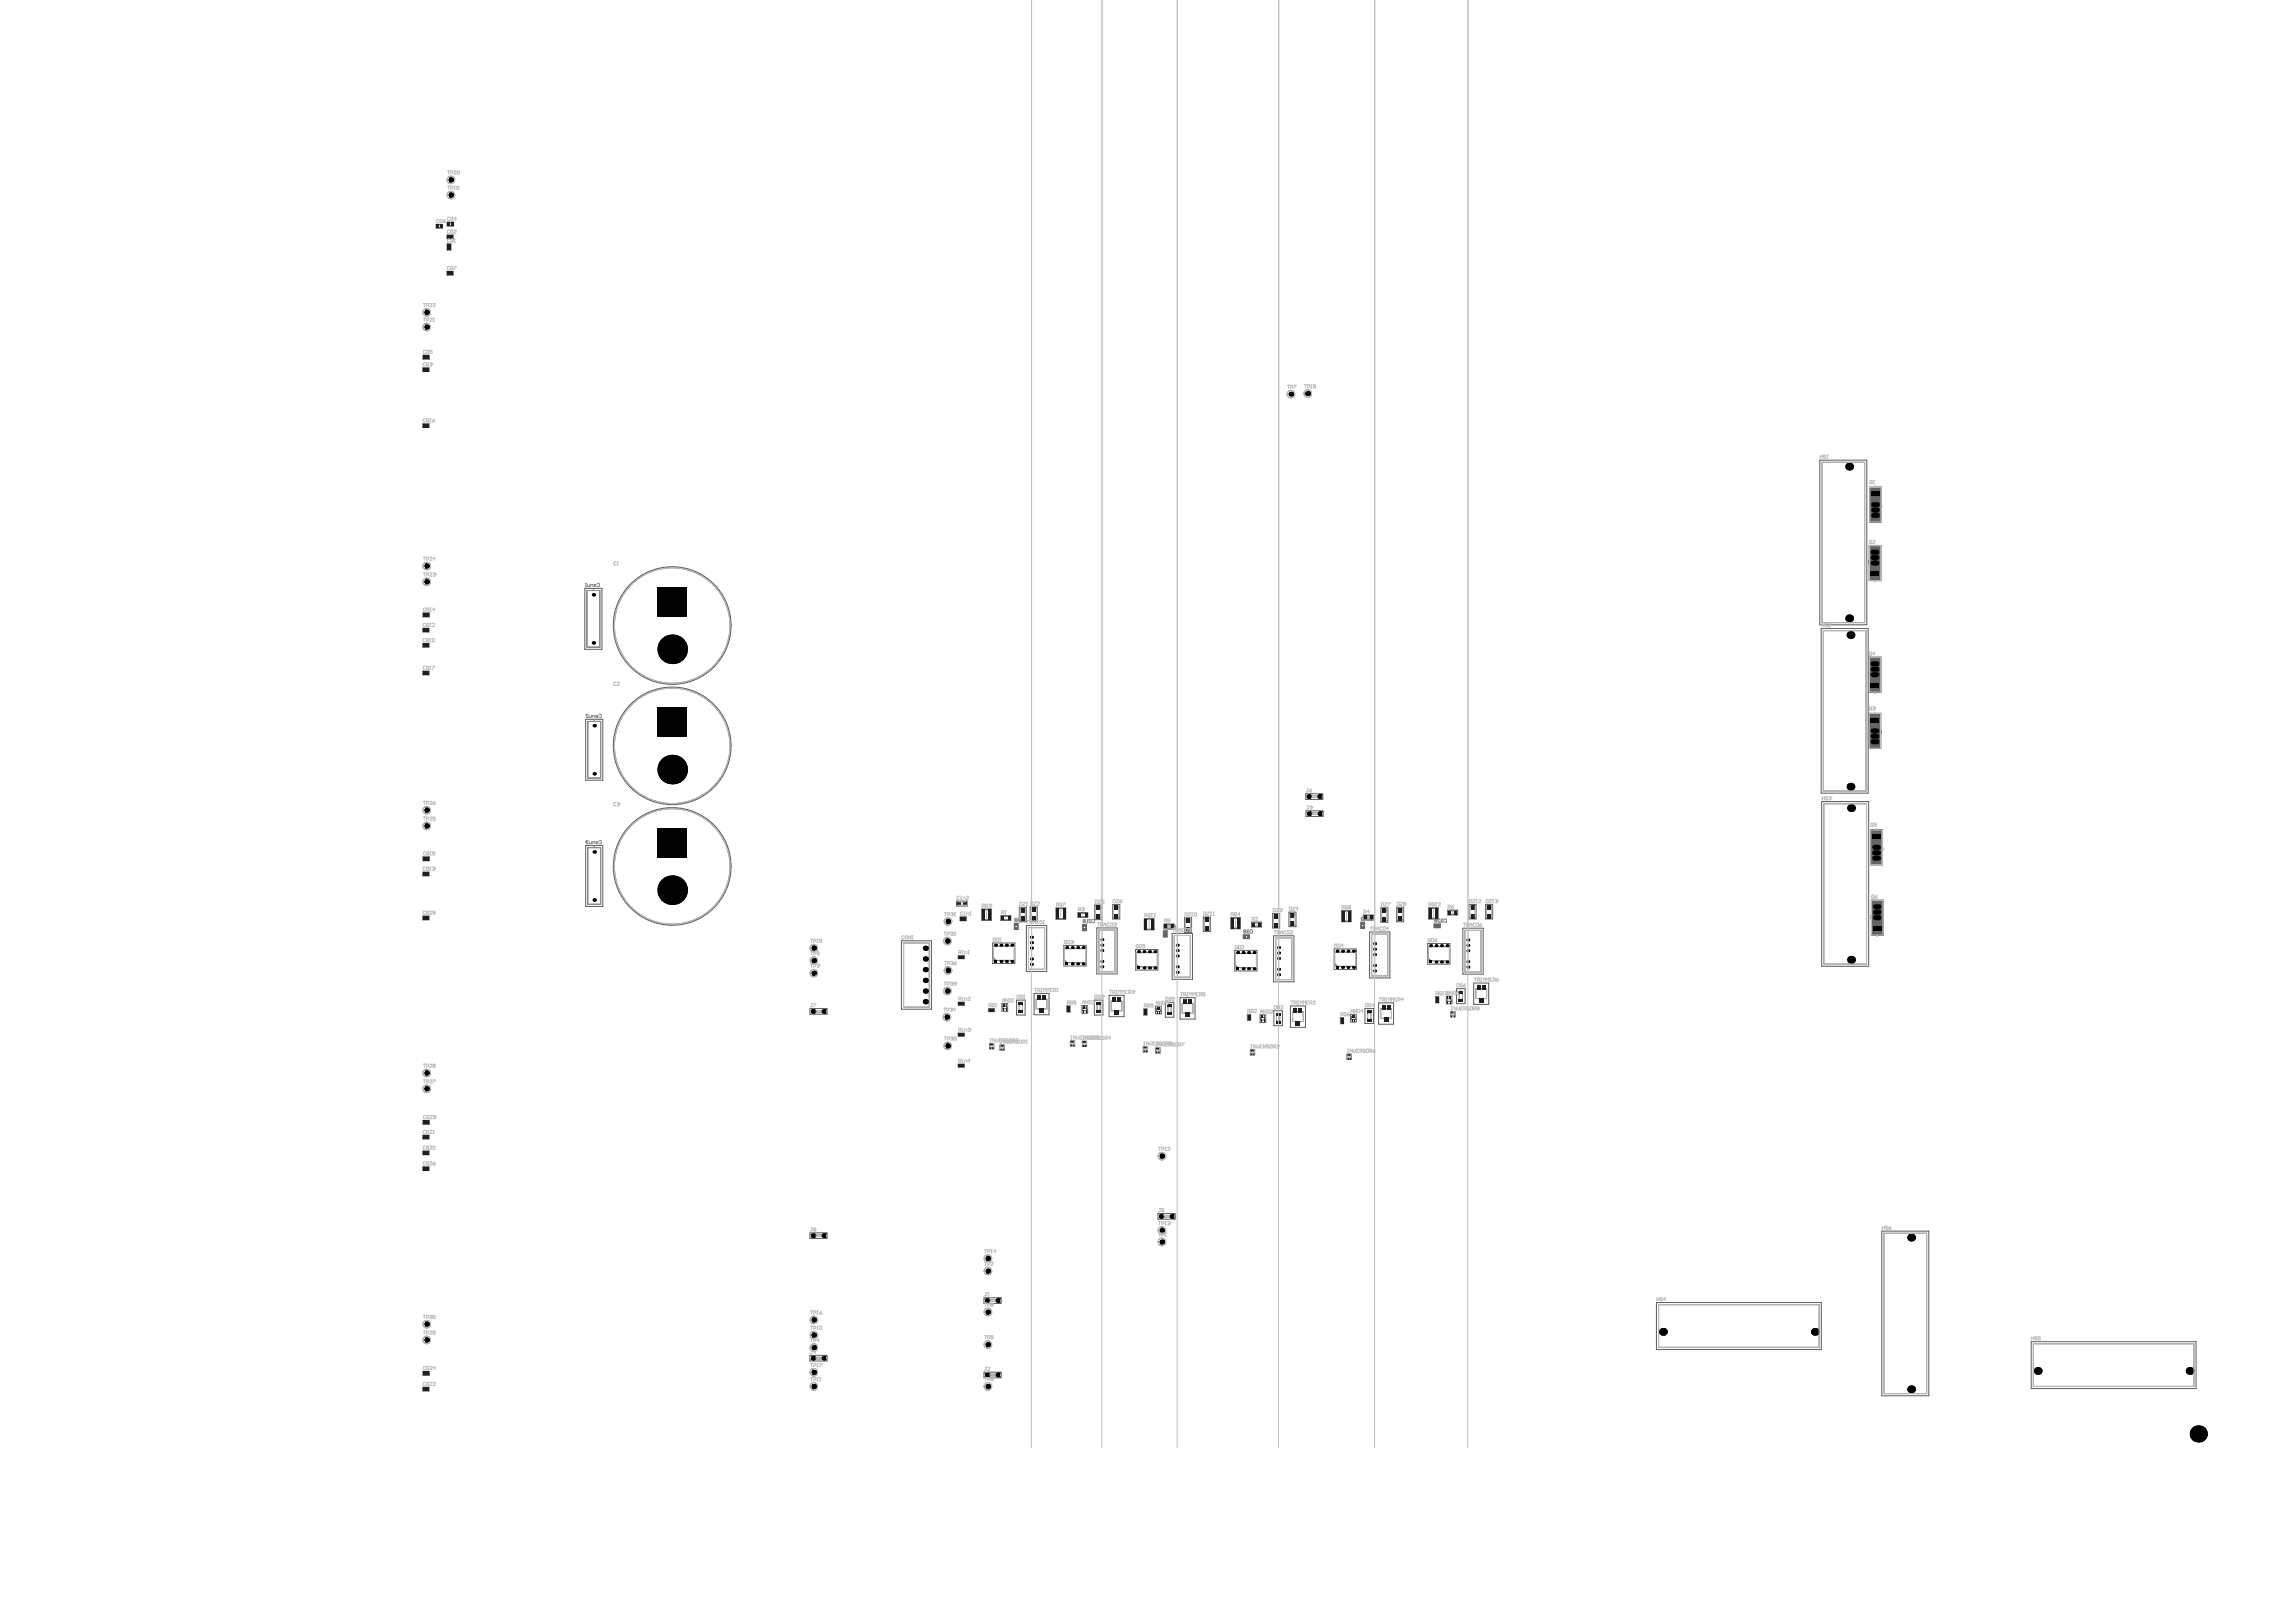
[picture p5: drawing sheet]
<svg xmlns="http://www.w3.org/2000/svg" width="297mm" height="210mm" viewBox="0 0 297 210" stroke-linecap="round" stroke-linejoin="round" font-family="sans-serif">
<g fill="#5a5a5a">
<path d="M242.1 116.5h1.5v4.5h-1.5z"/>
<path d="M242 107.4h1.5v4.5h-1.5z"/>
<path d="M241.8 85h1.5v4.6h-1.5z"/>
<path d="M241.8 92.3h1.5v4.6h-1.5z"/>
<path d="M241.8 70.6h1.5v4.5h-1.5z"/>
<path d="M241.9 63h1.5v4.6h-1.5z"/>
</g>
<g fill="none" stroke="#5a5a5a" stroke-width=".13">
<path d="M56.4 29h.8v.5h-.8zM56.6 29.1h.5v.4h-.5zM57.8 30.4h.8v.5h-.8zM57.8 35.1h.8v.5h-.8zM57.8 31.6h.5v.8h-.5zM57.8 28.7h.9v.6h-.9zM57.9 31.7h.4v.5h-.4zM58 30.5h.5v.3h-.5zM58 35.2h.5v.3h-.5zM58 28.8h.5v.4h-.5zM58.2 25.2h.1M58.2 22.9h.2v.1h-.2z"/>
<path d="M58.2 23.5v.2M58.2 25.5v.1M58.2 23.6h.2M58.2 25.6h.2M58.2 25.2h.2M58.3 24.9v.1h-.1v-.1h.2v.1M58.3 23.5v-.2h-.1v.2h.2M58.3 25.4v-.1h-.1v.1h.2M58.4 23.1v.1l-.1-.1-.1 .1M58.4 25.1v.1M54.7 47.6h.8v.5h-.8zM54.7 54.8h.8v.5h-.8z"/>
<path d="M54.7 46h.9v.5h-.9zM54.8 47.7h.6v.3h-.6zM54.8 54.9h.6v.4h-.6zM54.9 46.1h.5v.3h-.5zM55.1 42h.1M55.1 40.7v.1M55.1 42.6v.1M55.1 40.7h.2M55.1 42.6h.2M55.1 42h.2M55.1 42v.1M55.2 40.6v-.1h-.1v.1h.2"/>
<path d="M55.2 42.5v-.1h-.1v.1h.2M55.3 40v.2l-.2-.2v.2M55.3 40.3v.1l-.2-.1v.1M55.3 42.1v.2l-.2-.2v.2M55.3 42v.1M167 50.9l-.2 .2h.2M167.2 50.9v.2h-.2l.2-.1M167.3 51.1h.1M167.3 50.9v.2M168.9 51v-.1h.1l-.1 .1M168.9 51v.1l.1-.1h-.1M168.9 51h.1"/>
<path d="M169.1 50.9h.1M169.1 51.1h.1M169.1 50.9v.2M169.2 51l-.1 .1M169.4 50.9v.2l-.2-.1 .2-.1M169.4 51.1h.2M169.5 50.9v.2M235.4 59.5h6.1v21.4h-6.1zM235.7 59.8h5.5v20.8h-5.5zM54.7 79.3h.9v.5h-.9zM54.9 79.4h.5v.3h-.5zM55.1 73.5v.1"/>
<path d="M55.1 75.5v.2M55.1 73.6h.2M55.1 75.6h.2M55.1 74.9h.1M55.1 74.9v.1M55.2 72.9v.1l-.1-.1h.2M55.2 74.9v.1M55.2 74.9h.1l-.1 .1M55.2 73.4v-.1h-.1v.1h.2M55.2 75.5v-.2l-.1 .1v.1h.2M55.3 73.1v.1l-.2-.1v.1M55.3 75.1v.2l-.2-.2v.2"/>
<path d="M75.7 76.1h2.2v7.9h-2.2zM75.9 76.4h1.7v7.4h-1.7zM241.8 72.6l.1-.1 .1 .1h-.2zM241.8 72.9v.1M241.8 72.9h.2M241.8 70.6h1.5v4.5h-1.5zM241.9 63h1.5v4.6h-1.5zM241.9 70.7h1.4v4.4h-1.4zM241.9 72.6h.1M241.9 72.5h.1M241.9 63.1h1.4v4.4h-1.4zM242 72.7l-.2 .1h.2"/>
<path d="M242 63.2h.2v.1h-.1zM242 63.4v.1M242 63.4h.2M242.1 63.3h-.1M242.2 63.4h.1M243 74.8h.1l.1 .1-.2 .1zM243.2 74.6v.2l-.2-.2v.2M243.2 74.8l-.1 .1M243.2 65.2h.2M243.2 65.4h.2l-.2 .1M243.3 65.6h.1M243.3 65.5h.1"/>
<path d="M243.4 65.5h-.2l.1 .1M243.4 65.6h-.1M54.7 81.3h.8v.5h-.8zM54.7 83.3h.8v.5h-.8zM54.7 86.8h.8v.5h-.8zM54.8 81.4h.6v.3h-.6zM54.8 83.3h.6v.4h-.6zM54.8 86.9h.6v.4h-.6zM75.8 93.1h2.2v7.9h-2.2zM76 93.4h1.7v7.3h-1.7zM235.6 81.3h6.1v21.3h-6.1zM235.9 81.6h5.5v20.8h-5.5z"/>
<path d="M241.8 92.3h1.5v4.6h-1.5zM241.8 87h.1l.1 .1h-.2zM241.8 87.3v.1M241.8 87.4h.2M241.8 85h1.5v4.6h-1.5zM241.9 92.4h1.4v4.4h-1.4zM241.9 85.1h1.4v4.4h-1.4zM241.9 87.1h.1M241.9 87h.1M242 92.5h.1l.1 .1h-.2zM242 87.1l-.2 .1 .2 .1M242 92.7v.1h.1"/>
<path d="M242 92.5v.1M242.1 92.8h.1M242.1 92.7v.1M243 89.3h.1l.1 .1h-.2zM243.1 89.1v.1l-.1-.1h.2M243.2 94.8h.1v.1h-.1zM243.2 94.5h.1M243.2 94.6l.1 .1h-.1M243.2 89.3h-.1M243.3 94.8h.1M243.3 94.4v.2M54.7 118.5h.8v.5h-.8z"/>
<path d="M54.7 112.9h.8v.4h-.8zM54.7 110.9h.9v.5h-.9zM54.8 118.6h.6v.4h-.6zM54.8 112.9h.6v.4h-.6zM54.9 111h.5v.3h-.5zM55.1 105.1v.1M55.1 106.5v.1h.1l-.1-.1h.1v.1M55.1 107.1v.2M55.1 105.2h.2M55.1 104.5l.1 .1M55.1 107.2h.2M55.2 104.5l.1 .1h-.1z"/>
<path d="M55.2 105v-.1h-.1v.1h.2M55.2 107.1v-.2l-.1 .1v.1h.2M55.3 104.7v.1l-.2-.1v.1M55.3 106.7v.1l-.2-.1v.1M75.8 109.4h2.2v7.9h-2.2zM76 109.7h1.7v7.3h-1.7zM122.5 119h.1M122.5 119.6h.2M122.5 119h.2M122.5 119.5v.1M122.6 119.1h.1M122.6 119.1l-.1 .1"/>
<path d="M122.6 119.1h.1v.1M122.6 119.4v-.1h-.1v.1h.2M122.7 118.9v.1M123.8 116.6h1.3v.7h-1.3zM124 116.7h.9v.5h-.9zM124.2 118.7h.8v.4h-.8zM124.3 118.7h.6v.4h-.6zM124.9 117l-.2 .2M127 117.6h1.3v1.5h-1.3zM127.2 117.7h.9v1.3h-.9zM129.5 118.5h1.3v.6h-1.3zM129.7 118.6h.9v.4h-.9z"/>
<path d="M131.2 119.5h.5v.8h-.5zM131.3 119.6h.3v.6h-.3zM131.9 117.4h.9v1.9h-.9zM132 117.7h.7v1.4h-.7zM132.5 117.7l.2 .2M132.8 119.8h2.6v5.9h-2.6zM133.3 117.4h.9v1.9h-.9zM133.4 117.6h.7v1.4h-.7zM133.9 117.6l.2 .2M136.6 117.5h1.3v1.5h-1.3zM136.8 117.6h.9v1.3h-.9zM139.4 118.1h1.3v.6h-1.3z"/>
<path d="M139.6 118.2h.9v.4h-.9zM140.1 119.6h.4v.8h-.4zM140.1 119.8h.4v.5h-.4zM141.6 117.1h.9v1.9h-.9zM141.7 117.4h.8v1.4h-.8zM142.2 117.4l.3 .2M144 117.1h.9v1.8h-.9zM144.1 117.3h.7v1.4h-.7zM144.6 117.3l.2 .2M148 118.9h1.3v1.4h-1.3zM148.2 119h.9v1.2h-.9zM150.6 119.6h1.3v.6h-1.3z"/>
<path d="M150.8 119.7h.9v.4h-.9zM153.2 118.8h1v1.9h-1zM153.3 119h.8v1.4h-.8zM153.8 119l.3 .2M155.7 118.7h.9v1.9h-.9zM155.8 118.9h.7v1.4h-.7zM156.3 118.9l.2 .2M159.2 118.7h1.3v1.5h-1.3zM159.4 118.8h.9v1.3h-.9zM161.9 119.3h1.3v.7h-1.3zM162.1 119.4h.9v.5h-.9zM164.6 118.2h1v1.9h-1z"/>
<path d="M164.7 118.5h.8v1.4h-.8zM165.2 118.5l.3 .2M166.8 118h.9v1.9h-.9zM166.8 118.3h.8v1.4h-.8zM167.4 118.3l.2 .2M168.9 102.7h2.2v.8h-2.2zM169 104.9h2.2v.8h-2.2zM169 103h2.1v.2h-2.1zM169 105.2h2.1v.2h-2.1zM170.7 102.8h.1v.1zM170.7 105.1h.1M170.7 105.1l.1 .1h.1"/>
<path d="M170.8 105.1h-.1M170.8 105.1h.1M170.8 102.9l-.1 .1M170.9 105h-.1v.1M170.9 103h.1M171 105.2h.1M171.1 102.8h-.1v.2M171.1 105h-.1v.2M173.6 117.8h1.2v1.5h-1.2zM173.7 117.9h.9v1.3h-.9zM176 119.3h.5v.9h-.5zM176.1 119.5h.4v.5h-.4z"/>
<path d="M176.4 118.4h1.3v.7h-1.3zM176.6 118.5h.9v.5h-.9zM178.6 117.5h1v1.9h-1zM178.7 117.7h.8v1.4h-.8zM179.2 117.7l.3 .2M180.7 117.4h.9v1.9h-.9zM180.8 117.6h.7v1.4h-.7zM181.3 117.6l.2 .3M184.8 117.5h1.3v1.4h-1.3zM185 117.6h.9v1.2h-.9zM185.5 119.6h.8v.5h-.8zM185.7 119.6h.5v.4h-.5z"/>
<path d="M187.3 117.8h1.3v.6h-1.3zM187.5 117.9h.9v.4h-.9zM190 117h1v1.9h-1zM190.1 117.3h.8v1.4h-.8zM190.6 117.3l.3 .2M192.2 117h.9v1.9h-.9zM192.3 117.3h.7v1.4h-.7zM192.8 117.3l.2 .2M235.7 103.7h6.1v21.3h-6.1zM236 104h5.5v20.8h-5.5zM242 107.4h1.5v4.5h-1.5zM242.1 107.5h1.4v4.4h-1.4z"/>
<path d="M242.1 118.8h.2M242.1 116.5h1.5v4.5h-1.5zM242.1 118.4h.1M242.1 118.4v.1M242.1 118.4l.2 .1h-.2M242.2 116.6h1.4v4.4h-1.4zM242.2 118.5h.1M242.2 107.6l.1-.1 .1 .2h-.2zM242.2 107.8v.1h.1v-.1h.1v.1M242.2 107.6v.1M242.3 118.6l-.2 .1h.2M243.4 109.7l.2 .1h-.2"/>
<path d="M243.4 109.6h.2M243.5 109.9h.1M243.5 110h.1M243.6 109.9h-.2l.1 .1M243.6 110h-.1M55.1 139.1v.1M55.1 139.2h.2M55.2 138.5h-.1v.1h.1M55.2 138.5v.1M55.2 138.5h.1l-.1 .1M55.2 139v-.1h-.1v.1h.2M55.3 138.7v.1l-.2-.1v.1"/>
<path d="M104.8 130.5h2.2v.7h-2.2zM104.9 130.8h2v.2h-2zM105.2 122.6h.1M105.2 122.3v.2h.1v-.2l.1 .1-.1 .1M105.2 123h.2M105.2 122.9v.2M105.2 124.6v.1M105.2 126.2v.1M105.2 122.6v.1M105.2 122.6h.2M105.2 124.6h.2M105.2 126.2h.2"/>
<path d="M105.2 125.8h.1M105.2 125.8v.1M105.3 124.1v.1h-.1v-.1h.1v.2M105.3 125.8h.1l-.1 .1M105.3 125.8h.1M105.3 122.9v-.2l-.1 .1v.1h.2M105.3 124.5v-.2l-.1 .1v.1h.2M105.3 126.1v-.1h-.1v.1h.2M105.4 122.6v.1M106.7 130.6l-.2 .2h.2M106.8 130.8h.1M107 130.6h-.2v.2"/>
<path d="M116.6 121.7h3.9v8.9h-3.9zM116.9 122h3.3v8.3h-3.3zM122.4 131.9h.2M122.4 131.9v.1M122.4 131.4h.1M122.4 128.6h.2M122.4 122.1h.2M122.4 131.4v.2M122.4 131.4l.1 .1M122.4 122v.2M122.4 128.5v.1M122.5 131.5h.1l-.1 .1"/>
<path d="M122.5 131.2v.2l-.1-.1h.2M122.5 131.5h.1M122.5 135v.1h.1v-.1h.1l-.1 .1M122.5 135.6v.1M122.5 135.7h.2M122.5 131.8v-.1h-.1v.1h.2M122.5 128.1h.1M122.5 127.9h.1M122.5 121.6h.1M122.5 128.1v.1M122.5 125.8v.2M122.5 125.9h.2"/>
<path d="M122.5 125.2l.1 .1M122.5 121.6v.1M122.5 127.9v.1M122.5 121.6h.1v.1M122.5 127.9h.1v.1M122.5 128.1h.1v.1M122.5 135.2h.1M122.5 135.2v.1M122.6 128.4l-.1-.1h-.1v.1h.2M122.6 122l-.1-.2-.1 .1v.1h.2M122.6 135.2h.1M122.6 135.2h.1l-.1 .1"/>
<path d="M122.6 125.4h.1M122.6 125.4l-.1 .1M122.6 135.5v-.1h-.1v.1h.2M122.6 125.4h.1v.1M122.6 125.2h.1v.1h-.1zM122.6 125.4v.1M122.6 121.4v.1l-.1-.1v.1M122.6 125.8v-.2h-.1v.2h.2M124 129.7h.8v.4h-.8zM124 133.7h.8v.4h-.8zM124 123.6h.8v.5h-.8zM124 137.7h.8v.4h-.8z"/>
<path d="M124.1 129.8h.5v.2h-.5zM124.1 133.8h.5v.2h-.5zM124.1 123.7h.5v.3h-.5zM124.1 137.8h.5v.2h-.5zM124.1 129.8h.5v.2M124.1 133.8h.5v.2M124.1 123.7h.5v.3M124.1 137.8h.5v.2h-.5M124.2 129.9h.3M124.2 133.9h.3M124.2 123.9h.3M124.2 137.9h.3"/>
<path d="M124.4 123.7v.3M124.4 129.8v.2M124.4 133.8v.2M124.4 137.8v.3M127.9 130.5h.8v.4h-.8zM128 135.1h.6v.6h-.6zM128 130.6h.5v.2h-.5zM128.1 130.6h.4M128.1 135.2h.4v.4h-.4zM128.1 130.7h.3M128.3 130.6v.2M128.4 135.2l.1 .2"/>
<path d="M128.4 122h2.9v2.7h-2.9zM128.5 122.5h2.7v1.8h-2.7zM128.5 123.9l.3 .4M129.4 135.2h.5v.7h-.5zM129.4 135.4h.5v.3h-.5zM129.6 129.9h.8v1h-.8zM129.7 130.2h.6v.3h-.6zM129.7 135.4l.2 .1M130.1 130.2l.2 .2M131.5 129.4h1.1v2h-1.1zM131.9 129.9h.4v1h-.4zM131.9 130h.4"/>
<path d="M133.1 120h2v5.4h-2zM133.8 128.6h1.9v2.7h-1.9zM134.1 129.3h1.3v1.3h-1.3zM137.6 122.3h2.9v2.7h-2.9zM137.7 124.2l.4 .4M137.7 122.8h2.7v1.8h-2.7zM138 130.2h.4v.8h-.4zM138.1 130.6h.3M138.1 130.3h.3v.5h-.3zM138.2 130.4v.3M138.3 130.3v.5M138.5 134.7h.5v.7h-.5z"/>
<path d="M138.5 134.9h.5v.3h-.5zM138.8 134.9l.2 .1M140 130.1h.7v1h-.7zM140 134.7h.6v.7h-.6zM140.1 130.4h.5v.4h-.5zM140.1 134.9h.4v.3h-.4zM140.4 134.9l.1 .2M140.4 130.4l.2 .2M141.6 129.4h1.1v2h-1.1zM141.9 120.1h2.6v5.9h-2.6zM141.9 130h.4M141.9 129.9h.4v1h-.4z"/>
<path d="M142.2 120.4h2.1v5.4h-2.1zM143.5 128.8h1.9v2.8h-1.9zM143.8 129.6h1.3v1.2h-1.3zM146.9 122.9h2.9v2.6h-2.9zM147 124.8l.3 .3M147 123.3h2.7v1.8h-2.7zM147.9 135.5h.6v.6h-.6zM148 135.6h.4v.4h-.4zM148 130.6h.4v.8h-.4zM148 131h.3M148.1 130.7h.2v.5h-.2zM148.2 130.8v.3"/>
<path d="M148.3 135.6l.1 .2M148.3 130.7v.5M149.5 130.2h.7v1h-.7zM149.5 135.6h.6v.7h-.6zM149.6 135.8h.4v.3h-.4zM149.6 130.5h.5v.4h-.5zM149.9 135.8l.1 .1M150 130.5l.1 .2M150.5 120.4h.5v.9h-.5zM150.6 120.6h.3v.5h-.3zM150.8 129.7h1.1v1.9h-1.1zM151.1 130.2h.4v1h-.4z"/>
<path d="M151.1 130.3h.4M151.6 120.8h2.7v5.9h-2.7zM151.9 121.1h2.1v5.4h-2.1zM152.7 129.1h1.9v2.8h-1.9zM152.9 129.9h1.4v1.2h-1.4zM159.7 123h2.9v2.6h-2.9zM159.8 124.9l.4 .3M159.8 123.4h2.7v1.8h-2.7zM160.8 121h.9v.5h-.9zM161 121h.5v.4h-.5zM161.4 131.3h.4v.8h-.4zM161.4 131.7h.3"/>
<path d="M161.5 131.4h.2v.5h-.2zM161.5 131.9v-.5h.2v.5M161.6 131.5v.3M161.8 135.9h.5v.6h-.5zM161.8 136h.5v.4h-.5zM162.1 136l.2 .2M163 131.3h.7v1h-.7zM163.1 131.7h.6v.3h-.6zM163.5 131.7l.2 .1M164.8 121.1h2.6v6h-2.6zM164.8 130.8h1.1v1.9h-1.1zM165 121.4h2.1v5.4h-2.1z"/>
<path d="M165.1 131.3h.5v.9h-.5zM165.1 131.3h.5M166.9 130.2h2v2.7h-2zM167.2 130.9h1.4v1.3h-1.4zM172.6 122.8h2.9v2.7h-2.9zM172.7 123.2h2.7v1.8h-2.7zM172.7 124.7l.3 .3M173.4 131.7h.4v.8h-.4zM173.5 132.1h.3M173.5 131.8h.3v.5h-.3zM173.5 132.3v-.4h.2v.4M173.6 131.9v.3"/>
<path d="M174.3 136.4h.5v.7h-.5zM174.3 136.6h.5v.3h-.5zM174.6 136.6l.2 .1M174.7 131.3h.8v1h-.8zM174.8 131.6h.6v.3h-.6zM175.2 131.6l.2 .2M176.6 130.5h1.1v1.9h-1.1zM176.9 131h.4v1h-.4zM176.9 131.1h.4M177.2 120.6h2.6v6h-2.6zM177.5 120.9h2v5.4h-2zM178.3 129.8h2v2.7h-2z"/>
<path d="M178.6 130.5h1.4v1.3h-1.4zM184.7 122.1h2.9v2.7h-2.9zM184.8 124l.3 .3M184.8 122.5h2.7v1.8h-2.7zM185.7 129h.4v.8h-.4zM185.8 129.4h.3M185.8 129.1h.3v.5h-.3zM185.9 129.2v.3M186 129.2v.4M187.1 128.9h.7v1h-.7zM187.2 129.2h.6v.4h-.6zM187.6 129.2l.2 .2"/>
<path d="M187.7 130.9h.5v.7h-.5zM187.8 131.1h.4v.3h-.4zM188.1 131.1l.1 .1M188.4 127.9h1.1v2h-1.1zM188.8 128.5h.4M188.8 128.4h.4v1h-.4zM189.2 120.1h2.7v6h-2.7zM189.5 120.4h2.1v5.4h-2.1zM190.7 127.2h1.9v2.8h-1.9zM190.9 128h1.4v1.2h-1.4zM243.2 120.5l.2 .2M243.3 120.7h.1l.1 .1-.2 .1z"/>
<path d="M243.4 120.5v.2zM243.5 120.7l-.1 .1M54.7 146.9h.8v.5h-.8zM54.7 148.9h.8v.5h-.8zM54.7 151h.8v.5h-.8zM54.7 145h.9v.5h-.9zM54.8 147h.6v.3h-.6zM54.8 149h.6v.4h-.6zM54.8 151.1h.6v.3h-.6zM54.9 145.1h.5v.3h-.5zM55.1 140.7v-.2l.2 .2M55.1 141.1v.2"/>
<path d="M55.1 141.2h.2M55.2 141.1v-.2l-.1 .1v.1h.2M55.3 140.7v.2l-.2-.2v.2M104.8 159.5h2.2v.8h-2.2zM104.9 159.8h2v.2h-2zM106.6 159.7v-.1h.1v.1M106.6 159.7v.1h.1v-.1M106.6 159.7h.1M106.8 159.8h.1M107 159.6h-.2v.2M149.8 157.1h2.2v.7h-2.2zM149.9 157.3h2.1v.2h-2.1z"/>
<path d="M150.2 159.2h.1M150.2 149.5h.1M150.2 159.6h.2M150.2 149.9v.1M150.2 159.5v.1M150.2 159.2h.2M150.2 149.9h.2M150.2 149.5v.1M150.2 149.5h.2M150.3 158.9h.1M150.3 158.9l-.1 .1M150.3 158.9h.1v.1"/>
<path d="M150.3 158.9v.1M150.3 149.8v-.1h-.1v.1h.2M150.3 159.4v-.1h-.1v.1h.2M150.4 149.3v.1l-.1-.1-.1 .1M150.4 149.5v.1M150.4 159.1v.1M151.7 157.1h-.1v.2l.1-.1v.1h-.1M151.8 157.3h.1M152 157.1h-.1v.2M243.5 159.3h6v21.3h-6zM243.7 159.6h5.6v20.7h-5.6zM54.7 179.5h.8v.5h-.8z"/>
<path d="M54.7 177.5h.9v.5h-.9zM54.8 179.6h.6v.3h-.6zM54.9 177.6h.5v.3h-.5zM55.1 171h.1l.1 .1h-.2zM55.1 171.6v.2M55.1 173.7v.1M55.1 171.7h.2M55.1 173.7h.2M55.1 171.2h.1M55.1 171.2v.1M55.2 173l-.1 .2v-.1v-.1h.1v.2M55.2 171.2h.1l-.1 .1"/>
<path d="M55.2 171.2v.1M55.2 171.5v-.1h-.1v.1h.2M55.2 173.6v-.2l-.1 .1v.1h.2M55.3 173.2v.2l-.2-.2v.2M104.8 175.4h2.2v.7h-2.2zM104.9 175.7h2v.2h-2zM105.2 177.5h.1M105.2 170.7h.1M105.2 179.3h.1M105.2 179.2h.1M105.2 172.7h.1M105.2 171.1v.1"/>
<path d="M105.2 172.5l.1-.1 .1 .1-.2 .1zM105.2 173v.2M105.2 174.6v.2M105.2 177.4v-.2l.2 .2M105.2 177.8v.2M105.2 179.7v.1M105.2 177.9h.2M105.2 177.5v.1M105.2 177.5h.2M105.2 171.1h.2M105.2 170.7v.1M105.2 170.7h.2"/>
<path d="M105.2 170.5l.1 .1M105.2 179.7h.2M105.2 179.3v.1M105.2 179.3h.2M105.2 179.2h.2M105.2 173.1h.2M105.2 172.7h.2M105.2 174.7h.2M105.3 170.5l.1 .1h-.1zM105.3 174.2v.2l-.1-.1h.2M105.3 179.6v-.1h-.1v.1h.2M105.3 177.8v-.2l-.1 .1v.1h.2"/>
<path d="M105.3 171v-.2l-.1 .1v.1h.2M105.3 173v-.2h-.1v.2h.2M105.3 174.6v-.2l-.1 .1v.1h.2M105.4 170.7v.1M105.4 172.7h.1M105.4 177.5v.1M105.4 179.1v.1M105.4 179.3v.1M106.6 175.4v.3l.1-.1h-.2M106.8 175.7h.1M107 175.5h-.2v.2M127.3 167.9h2.2v.8h-2.2z"/>
<path d="M127.3 177.6h2.2v.7h-2.2zM127.4 168.2h2v.2h-2zM127.4 177.8h2v.3h-2zM127.7 162.8h.1M127.7 173.8v.2h.1v-.2l.1 .1-.1 .1M127.7 163.1v.2M127.7 164.7v.2M127.7 170v.2M127.7 174.3v.1M127.7 179.7v.1M127.7 163.2h.2M127.7 162.8h.2"/>
<path d="M127.7 179.7h.2M127.7 170.1h.2M127.7 179.2l.1 .2M127.7 174.3h.2M127.7 164.8h.2M127.8 169.6h.1l-.1 .2v-.1M127.8 179.3v-.1l.1 .1-.1 .1zM127.8 169.6h-.1v.2l.1-.1M127.8 162.5v.2l-.1-.2h.2M127.8 169.6v.1M127.8 179.6v-.1h-.1v.1h.2M127.8 163v-.1h-.1v.1h.2"/>
<path d="M127.8 164.7v-.2l-.1 .1v.1h.2M127.8 170v-.2l-.1 .1v.1h.2M127.8 174.2v-.2l-.1 .1v.1h.2M127.9 162.8h.1M127.9 164.3v.1l-.2-.1v.1M129.1 177.6h.1l-.1 .2v.1l.1-.1M129.1 168h.1M129.2 168.2h.1M129.2 168v.2M129.3 177.9h.1M129.3 168.2h.1M129.5 168h-.2v.2"/>
<path d="M129.5 177.7h-.2v.2M150.2 160.7h.1M150.2 161v.1M150.2 161h.2M150.2 160.7h.2M150.3 160.9v-.1h-.1v.1h.2M150.4 160.6v.1M214.3 168.6h21.3v6h-21.3zM214.6 168.8h20.7v5.6h-20.7zM262.8 173.6h21.3v6.1h-21.3zM263.1 173.9h20.7v5.5h-20.7z"/>
<circle cx="58.3" cy="23.3" r=".49"/>
<circle cx="58.3" cy="25.2" r=".49"/>
<circle cx="55.2" cy="40.4" r=".49"/>
<circle cx="55.2" cy="42.3" r=".49"/>
<circle cx="167" cy="51" r=".49"/>
<circle cx="169.2" cy="50.9" r=".49"/>
<circle cx="55.2" cy="75.3" r=".49"/>
<circle cx="55.2" cy="73.2" r=".49"/>
<circle cx="242" cy="63.2" r=".06"/>
<circle cx="243.2" cy="75" r=".06"/>
<circle cx="87" cy="81" r="7.5"/>
<circle cx="87" cy="96.5" r="7.5"/>
<circle cx="87" cy="81" r="7.6"/>
<circle cx="87" cy="96.5" r="7.6"/>
<circle cx="241.9" cy="92.4" r=".06"/>
<circle cx="243.2" cy="89.4" r=".06"/>
<circle cx="55.2" cy="104.8" r=".49"/>
<circle cx="55.2" cy="106.9" r=".49"/>
<circle cx="87" cy="112.1" r="7.5"/>
<circle cx="87" cy="112.1" r="7.6"/>
<circle cx="122.6" cy="119.3" r=".49"/>
<circle cx="242.1" cy="107.5" r=".06"/>
<circle cx="55.2" cy="138.9" r=".49"/>
<circle cx="105.3" cy="122.7" r=".49"/>
<circle cx="105.3" cy="124.3" r=".49"/>
<circle cx="105.3" cy="125.9" r=".49"/>
<circle cx="122.5" cy="131.6" r=".49"/>
<circle cx="122.6" cy="128.2" r=".49"/>
<circle cx="122.6" cy="121.8" r=".49"/>
<circle cx="122.6" cy="135.3" r=".49"/>
<circle cx="122.6" cy="125.6" r=".49"/>
<circle cx="124.4" cy="129.9" r=".1"/>
<circle cx="124.4" cy="137.9" r=".1"/>
<circle cx="124.4" cy="123.9" r=".1"/>
<circle cx="124.4" cy="133.9" r=".1"/>
<circle cx="128.3" cy="130.7" r=".1"/>
<circle cx="138.2" cy="130.6" r=".1"/>
<circle cx="148.2" cy="131" r=".1"/>
<circle cx="161.6" cy="131.7" r=".1"/>
<circle cx="173.6" cy="132.1" r=".1"/>
<circle cx="185.9" cy="129.4" r=".1"/>
<circle cx="243.5" cy="120.9" r=".06"/>
<circle cx="55.2" cy="140.9" r=".49"/>
<circle cx="150.3" cy="159.2" r=".49"/>
<circle cx="150.3" cy="149.6" r=".49"/>
<circle cx="55.2" cy="171.4" r=".49"/>
<circle cx="55.2" cy="173.4" r=".49"/>
<circle cx="105.3" cy="172.8" r=".49"/>
<circle cx="105.3" cy="170.8" r=".49"/>
<circle cx="105.3" cy="179.4" r=".49"/>
<circle cx="105.3" cy="174.4" r=".49"/>
<circle cx="105.3" cy="177.6" r=".49"/>
<circle cx="127.8" cy="179.4" r=".49"/>
<circle cx="127.8" cy="174" r=".49"/>
<circle cx="127.8" cy="162.9" r=".49"/>
<circle cx="127.8" cy="169.8" r=".49"/>
<circle cx="127.8" cy="164.5" r=".49"/>
<circle cx="150.3" cy="160.7" r=".49"/>
</g>
<g fill="none" stroke="#8c8c8c" stroke-width=".13">
<path d="M75.7 75.9h.2M75.8 75.5h.1M75.8 75.5v.4M75.8 75.5l.1 .1M75.9 76.4h1.7v7.3h-1.7zM76 75.6v.3h.3v-.3M76.4 75.9l.1-.3h.2v.3M76.8 75.6h.3v.1v.1l-.3 .1h.3M77.3 75.6v-.1l.2 .1v.3h-.2M76 93.4h1.7v7.3h-1.7zM76.1 92.5l-.1-.1-.2 .1 .3 .4h-.3M76.2 92.6v.3h.3v-.3"/>
<path d="M76.7 92.9v-.3h.2v.3M76.9 93.2h.1M77.1 92.6h.3l-.3 .2 .3 .1M77.5 92.5l.1-.1 .2 .1-.1 .4-.2-.1M75.8 108.9h.1M75.8 108.9l.1 .1M75.9 109l-.1 .1 .1 .1 .2-.1M75.9 109h.1M76 109.7h1.7v7.3h-1.7zM76.1 108.8h-.2l-.1 .1M76.2 108.9v.3l.3-.1v-.2M76.7 109.2v-.3h.2v.3"/>
<path d="M76.9 109.5h.1M77.1 108.9l.3 .1-.3 .1 .3 .1M77.5 108.8h.1h.2v.3l-.1 .1-.2-.1M131.4 119h-.1l.1-.2 .2 .1-.1 .1M131.4 119l-.1 .1 .1 .2 .2-.1-.1-.2M131.4 119h.1M131.7 118.9l.1-.1 .2 .1v.3l-.2 .1-.1-.3h.2M132.1 118.9l.1-.1 .2 .1v.3l-.1 .1-.2-.1M140.2 119.2l-.1-.1 .1-.1 .2 .1-.1 .1M140.2 119.2l-.1 .1 .1 .1 .2-.1-.1-.1M140.2 119.2h.1M140.6 119.4h.2"/>
<path d="M140.7 119h.1M140.7 119v.4M140.7 119l.1 .1M140.9 119.1l.1-.1 .2 .1v.2l-.2 .1-.1-.2h.1M141.3 119.1l.1-.1 .2 .1-.1 .3-.2-.1M150.9 119.8h-.3l.3 .4M151.3 119.9l-.1-.1-.2 .1 .3 .3h-.3M151.4 119.9l.1-.1 .2 .1v.3h-.2l-.1-.2h.2M151.8 119.9l.1-.1 .2 .1-.1 .3h-.2M176.1 118.9h.2l.1-.1-.1-.1-.2 .1v.2l.1 .1 .2-.1M176.6 119.1h.1M176.7 118.7h.1"/>
<path d="M176.7 118.7v.4M176.7 118.7v.1M176.9 118.8l.1-.1 .2 .1v.2l-.2 .1-.1-.2h.1M177.3 118.8l.1-.1 .2 .1v.2l-.1 .1-.2-.1M185.7 119.1h-.1l.1-.2 .2 .1-.1 .1M185.7 119.1l-.1 .1 .1 .2 .2-.1-.1-.2M185.7 119.1h.1M186.3 119l-.1-.1-.2 .1 .3 .4h-.3M186.4 119l.1-.1 .2 .1v.3l-.2 .1-.1-.3h.2M186.9 119v-.1l.2 .1v.4l-.2-.1M160.9 120.5h.2h.1l-.1-.2-.2 .1v.3l.1 .1 .2-.1M161.3 120.4l.1-.1 .2 .1v.3l-.2 .1-.1-.3h.2"/>
<path d="M161.7 120.4l.1-.1 .2 .1v.4l-.3-.1"/>
<circle cx="76.8" cy="76.2" r=".01"/>
</g>
<g fill="#000">
<path d="M85.1 76h3.8v3.8h-3.8z" fill-rule="evenodd"/>
<path d="M242.3 74h.5v.5h-.5z" fill-rule="evenodd"/>
<path d="M242.4 63.6h.5v.6h-.5z" fill-rule="evenodd"/>
<path d="M85.1 91.5h3.8v3.9h-3.8z" fill-rule="evenodd"/>
<path d="M242.3 88.5h.5v.5h-.5z" fill-rule="evenodd"/>
<path d="M242.3 92.9h.5v.5h-.5z" fill-rule="evenodd"/>
<path d="M85.1 107.1h3.8v3.9h-3.8z" fill-rule="evenodd"/>
<path d="M242.5 108h.5v.5h-.5z" fill-rule="evenodd"/>
<path d="M128.6 124.2h.4v.4h-.4z" fill-rule="evenodd"/>
<path d="M137.8 124.6h.4v.3h-.4z" fill-rule="evenodd"/>
<path d="M147.1 125.1h.4v.3h-.4z" fill-rule="evenodd"/>
<path d="M159.9 125.2h.4v.3h-.4z" fill-rule="evenodd"/>
<path d="M172.8 125h.4v.4h-.4z" fill-rule="evenodd"/>
<path d="M184.9 124.3h.4v.4h-.4z" fill-rule="evenodd"/>
<path d="M242.6 119.9h.5v.5h-.5z" fill-rule="evenodd"/>
</g>
<g fill="#000">
<circle cx="58.3" cy="23.3" r=".31"/>
<circle cx="58.3" cy="25.2" r=".31"/>
<circle cx="55.2" cy="42.3" r=".31"/>
<circle cx="55.2" cy="40.4" r=".31"/>
<circle cx="167" cy="51" r=".31"/>
<circle cx="169.2" cy="50.9" r=".31"/>
<circle cx="55.2" cy="73.2" r=".31"/>
<circle cx="55.2" cy="75.3" r=".31"/>
<circle cx="76.8" cy="77" r=".21"/>
<circle cx="239.2" cy="60.4" r=".5"/>
<circle cx="242.6" cy="72.2" r=".22"/>
<circle cx="242.6" cy="71.5" r=".22"/>
<circle cx="242.6" cy="72.9" r=".22"/>
<circle cx="242.6" cy="66.7" r=".22"/>
<circle cx="242.6" cy="66" r=".22"/>
<circle cx="242.6" cy="65.3" r=".22"/>
<circle cx="76.8" cy="83.2" r=".21"/>
<circle cx="76.9" cy="93.9" r=".21"/>
<circle cx="87" cy="99.6" r="1.91"/>
<circle cx="87" cy="84" r="1.91"/>
<circle cx="239.2" cy="80" r=".5"/>
<circle cx="239.4" cy="82.2" r=".5"/>
<circle cx="242.6" cy="96" r=".22"/>
<circle cx="242.6" cy="85.9" r=".22"/>
<circle cx="242.6" cy="94.6" r=".22"/>
<circle cx="242.6" cy="86.6" r=".22"/>
<circle cx="242.6" cy="95.3" r=".22"/>
<circle cx="242.6" cy="87.3" r=".22"/>
<circle cx="55.2" cy="106.9" r=".31"/>
<circle cx="55.2" cy="104.8" r=".31"/>
<circle cx="76.9" cy="116.5" r=".21"/>
<circle cx="76.9" cy="110.2" r=".21"/>
<circle cx="76.9" cy="100.1" r=".21"/>
<circle cx="87" cy="115.2" r="1.91"/>
<circle cx="122.6" cy="119.3" r=".31"/>
<circle cx="169.3" cy="103.1" r=".3"/>
<circle cx="169.4" cy="105.3" r=".3"/>
<circle cx="170.7" cy="103.1" r=".3"/>
<circle cx="170.8" cy="105.3" r=".3"/>
<circle cx="239.4" cy="101.8" r=".5"/>
<circle cx="239.5" cy="104.6" r=".5"/>
<circle cx="242.8" cy="110.4" r=".22"/>
<circle cx="242.8" cy="109.7" r=".22"/>
<circle cx="242.8" cy="111.1" r=".22"/>
<circle cx="242.9" cy="117.4" r=".22"/>
<circle cx="242.9" cy="118.8" r=".22"/>
<circle cx="242.9" cy="118.1" r=".22"/>
<circle cx="55.2" cy="138.9" r=".31"/>
<circle cx="105.2" cy="130.9" r=".3"/>
<circle cx="105.3" cy="125.9" r=".31"/>
<circle cx="105.3" cy="124.3" r=".31"/>
<circle cx="105.3" cy="122.7" r=".31"/>
<circle cx="106.6" cy="130.9" r=".3"/>
<circle cx="119.7" cy="129.6" r=".33"/>
<circle cx="119.7" cy="128.3" r=".33"/>
<circle cx="119.7" cy="126.9" r=".33"/>
<circle cx="119.7" cy="125.5" r=".33"/>
<circle cx="119.7" cy="122.7" r=".33"/>
<circle cx="119.7" cy="124.1" r=".33"/>
<circle cx="122.5" cy="131.6" r=".31"/>
<circle cx="122.6" cy="128.2" r=".31"/>
<circle cx="122.6" cy="121.8" r=".31"/>
<circle cx="122.6" cy="135.3" r=".31"/>
<circle cx="122.6" cy="125.6" r=".31"/>
<circle cx="128.8" cy="122.3" r=".17"/>
<circle cx="129.5" cy="124.4" r=".17"/>
<circle cx="129.5" cy="122.3" r=".17"/>
<circle cx="130.2" cy="122.3" r=".17"/>
<circle cx="130.2" cy="124.4" r=".17"/>
<circle cx="130.9" cy="124.4" r=".17"/>
<circle cx="130.9" cy="122.3" r=".17"/>
<circle cx="133.4" cy="124.8" r=".18"/>
<circle cx="133.4" cy="121.3" r=".18"/>
<circle cx="133.4" cy="122" r=".18"/>
<circle cx="133.4" cy="122.7" r=".18"/>
<circle cx="133.4" cy="124.1" r=".18"/>
<circle cx="138" cy="122.6" r=".17"/>
<circle cx="138.7" cy="122.6" r=".17"/>
<circle cx="138.7" cy="124.7" r=".17"/>
<circle cx="139.4" cy="122.6" r=".17"/>
<circle cx="139.4" cy="124.7" r=".17"/>
<circle cx="140.1" cy="122.6" r=".17"/>
<circle cx="140.1" cy="124.7" r=".17"/>
<circle cx="142.6" cy="125.1" r=".18"/>
<circle cx="142.6" cy="124.4" r=".18"/>
<circle cx="142.6" cy="121.6" r=".18"/>
<circle cx="142.6" cy="123" r=".18"/>
<circle cx="142.6" cy="122.3" r=".18"/>
<circle cx="147.3" cy="123.2" r=".17"/>
<circle cx="148" cy="123.2" r=".17"/>
<circle cx="148" cy="125.3" r=".17"/>
<circle cx="148.7" cy="123.2" r=".17"/>
<circle cx="148.7" cy="125.3" r=".17"/>
<circle cx="149.4" cy="125.3" r=".17"/>
<circle cx="149.4" cy="123.2" r=".17"/>
<circle cx="152.3" cy="123" r=".18"/>
<circle cx="152.3" cy="122.3" r=".18"/>
<circle cx="152.3" cy="125.8" r=".18"/>
<circle cx="152.3" cy="125.1" r=".18"/>
<circle cx="152.3" cy="123.7" r=".18"/>
<circle cx="160.1" cy="123.3" r=".17"/>
<circle cx="160.8" cy="125.4" r=".17"/>
<circle cx="160.8" cy="123.3" r=".17"/>
<circle cx="161.5" cy="125.4" r=".17"/>
<circle cx="161.5" cy="123.3" r=".17"/>
<circle cx="162.2" cy="123.3" r=".17"/>
<circle cx="162.2" cy="125.4" r=".17"/>
<circle cx="165.4" cy="122.6" r=".18"/>
<circle cx="165.4" cy="126.1" r=".18"/>
<circle cx="165.4" cy="123.3" r=".18"/>
<circle cx="165.4" cy="124" r=".18"/>
<circle cx="165.4" cy="125.4" r=".18"/>
<circle cx="173" cy="123.1" r=".17"/>
<circle cx="173.7" cy="123.1" r=".17"/>
<circle cx="173.7" cy="125.2" r=".17"/>
<circle cx="174.4" cy="125.2" r=".17"/>
<circle cx="174.4" cy="123.1" r=".17"/>
<circle cx="175.1" cy="123.1" r=".17"/>
<circle cx="175.1" cy="125.2" r=".17"/>
<circle cx="177.8" cy="123.5" r=".18"/>
<circle cx="177.8" cy="122.8" r=".18"/>
<circle cx="177.8" cy="124.9" r=".18"/>
<circle cx="177.8" cy="125.6" r=".18"/>
<circle cx="177.8" cy="122.1" r=".18"/>
<circle cx="185.1" cy="122.4" r=".17"/>
<circle cx="185.8" cy="122.4" r=".17"/>
<circle cx="185.8" cy="124.5" r=".17"/>
<circle cx="186.5" cy="122.4" r=".17"/>
<circle cx="186.5" cy="124.5" r=".17"/>
<circle cx="187.2" cy="122.4" r=".17"/>
<circle cx="187.2" cy="124.5" r=".17"/>
<circle cx="189.9" cy="122.3" r=".18"/>
<circle cx="189.9" cy="121.6" r=".18"/>
<circle cx="189.9" cy="123" r=".18"/>
<circle cx="189.9" cy="125.2" r=".18"/>
<circle cx="189.9" cy="124.5" r=".18"/>
<circle cx="239.5" cy="124.2" r=".5"/>
<circle cx="55.2" cy="140.9" r=".31"/>
<circle cx="105.2" cy="159.9" r=".3"/>
<circle cx="106.6" cy="159.9" r=".3"/>
<circle cx="150.2" cy="157.4" r=".3"/>
<circle cx="150.3" cy="159.2" r=".31"/>
<circle cx="150.3" cy="149.6" r=".31"/>
<circle cx="151.6" cy="157.4" r=".3"/>
<circle cx="55.2" cy="171.4" r=".31"/>
<circle cx="55.2" cy="173.4" r=".31"/>
<circle cx="105.2" cy="175.8" r=".3"/>
<circle cx="105.3" cy="179.4" r=".31"/>
<circle cx="105.3" cy="177.6" r=".31"/>
<circle cx="105.3" cy="170.8" r=".31"/>
<circle cx="105.3" cy="172.8" r=".31"/>
<circle cx="105.3" cy="174.4" r=".31"/>
<circle cx="106.6" cy="175.8" r=".3"/>
<circle cx="127.7" cy="177.9" r=".3"/>
<circle cx="127.7" cy="168.3" r=".3"/>
<circle cx="127.8" cy="179.4" r=".31"/>
<circle cx="127.8" cy="174" r=".31"/>
<circle cx="127.8" cy="169.8" r=".31"/>
<circle cx="127.8" cy="162.9" r=".31"/>
<circle cx="127.8" cy="164.5" r=".31"/>
<circle cx="129.1" cy="168.3" r=".3"/>
<circle cx="129.1" cy="177.9" r=".3"/>
<circle cx="150.3" cy="160.7" r=".31"/>
<circle cx="215.1" cy="172.4" r=".5"/>
<circle cx="234.8" cy="172.4" r=".5"/>
<circle cx="247.2" cy="160.2" r=".5"/>
<circle cx="247.2" cy="179.8" r=".5"/>
<circle cx="263.6" cy="177.4" r=".5"/>
<circle cx="283.3" cy="177.4" r=".5"/>
<circle cx="284.4" cy="185.6" r="1.11"/>
</g>
<g fill="#5a5a5a">
<path d="M160.9 121h.3v.4h-.3z" fill-rule="evenodd"/>
<path d="M161.3 121h.3v.4h-.3z" fill-rule="evenodd"/>
<path d="M131.3 119.5h.4v.3h-.4z" fill-rule="evenodd"/>
<path d="M131.3 120h.4v.2h-.4z" fill-rule="evenodd"/>
<path d="M140.1 119.7h.4v.3h-.4z" fill-rule="evenodd"/>
<path d="M140.1 120.1h.4v.3h-.4z" fill-rule="evenodd"/>
<path d="M176.1 119.4h.4v.3h-.4z" fill-rule="evenodd"/>
<path d="M176.1 119.8h.4v.3h-.4z" fill-rule="evenodd"/>
<path d="M150.5 120.5h.5v.3h-.5z" fill-rule="evenodd"/>
<path d="M150.5 120.9h.5v.3h-.5z" fill-rule="evenodd"/>
<path d="M186 119.6h.3v.4h-.3z" fill-rule="evenodd"/>
<path d="M185.6 119.6h.2v.4h-.2z" fill-rule="evenodd"/>
</g>
<g fill="#000">
<path d="M85.1 76h3.8v3.8h-3.8z" fill-rule="evenodd"/>
<path d="M242 74h1.1v.6h-1.1z" fill-rule="evenodd"/>
<path d="M242.1 63.6h1.1v.6h-1.1z" fill-rule="evenodd"/>
<path d="M85.1 91.5h3.8v3.9h-3.8z" fill-rule="evenodd"/>
<path d="M242 88.4h1.1v.6h-1.1z" fill-rule="evenodd"/>
<path d="M242 92.9h1.1v.6h-1.1z" fill-rule="evenodd"/>
<path d="M85.1 107.1h3.8v3.9h-3.8z" fill-rule="evenodd"/>
<path d="M242.2 107.9h1.1v.7h-1.1z" fill-rule="evenodd"/>
<path d="M128.6 124.2h.4v.4h-.4z" fill-rule="evenodd"/>
<path d="M137.8 124.6h.4v.3h-.4z" fill-rule="evenodd"/>
<path d="M147.1 125.1h.4v.3h-.4z" fill-rule="evenodd"/>
<path d="M159.9 125.2h.4v.3h-.4z" fill-rule="evenodd"/>
<path d="M172.8 125h.4v.4h-.4z" fill-rule="evenodd"/>
<path d="M184.9 124.3h.4v.4h-.4z" fill-rule="evenodd"/>
<path d="M242.3 119.8h1.1v.7h-1.1z" fill-rule="evenodd"/>
</g>
<g fill="none" stroke="#000" stroke-width=".63">
<path d="M242.3 71.5h.5M242.3 72.9h.5M242.3 72.2h.5M242.4 66.7h.5M242.4 66h.5M242.4 65.3h.5M242.3 95.3h.5M242.3 94.6h.5M242.3 96h.5M242.3 87.3h.5M242.3 85.9h.5M242.3 86.6h.5"/>
<path d="M242.5 109.7h.5M242.5 111.1h.5M242.5 110.4h.5M242.6 118.8h.5M242.6 118.1h.5M242.6 117.4h.5"/>
</g>
<g fill="#000">
<circle cx="58.3" cy="23.3" r=".31"/>
<circle cx="58.3" cy="25.2" r=".31"/>
<circle cx="55.2" cy="42.3" r=".31"/>
<circle cx="55.2" cy="40.4" r=".31"/>
<circle cx="167" cy="51" r=".31"/>
<circle cx="169.2" cy="50.9" r=".31"/>
<circle cx="55.2" cy="73.2" r=".31"/>
<circle cx="55.2" cy="75.3" r=".31"/>
<circle cx="76.8" cy="77" r=".21"/>
<circle cx="239.2" cy="60.4" r=".5"/>
<circle cx="76.8" cy="83.2" r=".21"/>
<circle cx="76.9" cy="93.9" r=".21"/>
<circle cx="87" cy="99.6" r="1.91"/>
<circle cx="87" cy="84" r="1.91"/>
<circle cx="239.2" cy="80" r=".5"/>
<circle cx="239.4" cy="82.2" r=".5"/>
<circle cx="55.2" cy="106.9" r=".31"/>
<circle cx="55.2" cy="104.8" r=".31"/>
<circle cx="76.9" cy="116.5" r=".21"/>
<circle cx="76.9" cy="110.2" r=".21"/>
<circle cx="76.9" cy="100.1" r=".21"/>
<circle cx="87" cy="115.2" r="1.91"/>
<circle cx="122.6" cy="119.3" r=".31"/>
<circle cx="169.3" cy="103.1" r=".3"/>
<circle cx="169.4" cy="105.3" r=".3"/>
<circle cx="170.7" cy="103.1" r=".3"/>
<circle cx="170.8" cy="105.3" r=".3"/>
<circle cx="239.4" cy="101.8" r=".5"/>
<circle cx="239.5" cy="104.6" r=".5"/>
<circle cx="55.2" cy="138.9" r=".31"/>
<circle cx="105.2" cy="130.9" r=".3"/>
<circle cx="105.3" cy="125.9" r=".31"/>
<circle cx="105.3" cy="124.3" r=".31"/>
<circle cx="105.3" cy="122.7" r=".31"/>
<circle cx="106.6" cy="130.9" r=".3"/>
<circle cx="119.7" cy="129.6" r=".33"/>
<circle cx="119.7" cy="128.3" r=".33"/>
<circle cx="119.7" cy="126.9" r=".33"/>
<circle cx="119.7" cy="125.5" r=".33"/>
<circle cx="119.7" cy="122.7" r=".33"/>
<circle cx="119.7" cy="124.1" r=".33"/>
<circle cx="122.5" cy="131.6" r=".31"/>
<circle cx="122.6" cy="128.2" r=".31"/>
<circle cx="122.6" cy="121.8" r=".31"/>
<circle cx="122.6" cy="135.3" r=".31"/>
<circle cx="122.6" cy="125.6" r=".31"/>
<circle cx="128.8" cy="122.3" r=".17"/>
<circle cx="129.5" cy="124.4" r=".17"/>
<circle cx="129.5" cy="122.3" r=".17"/>
<circle cx="130.2" cy="122.3" r=".17"/>
<circle cx="130.2" cy="124.4" r=".17"/>
<circle cx="130.9" cy="124.4" r=".17"/>
<circle cx="130.9" cy="122.3" r=".17"/>
<circle cx="133.4" cy="124.8" r=".18"/>
<circle cx="133.4" cy="121.3" r=".18"/>
<circle cx="133.4" cy="122" r=".18"/>
<circle cx="133.4" cy="122.7" r=".18"/>
<circle cx="133.4" cy="124.1" r=".18"/>
<circle cx="138" cy="122.6" r=".17"/>
<circle cx="138.7" cy="122.6" r=".17"/>
<circle cx="138.7" cy="124.7" r=".17"/>
<circle cx="139.4" cy="122.6" r=".17"/>
<circle cx="139.4" cy="124.7" r=".17"/>
<circle cx="140.1" cy="122.6" r=".17"/>
<circle cx="140.1" cy="124.7" r=".17"/>
<circle cx="142.6" cy="125.1" r=".18"/>
<circle cx="142.6" cy="124.4" r=".18"/>
<circle cx="142.6" cy="121.6" r=".18"/>
<circle cx="142.6" cy="123" r=".18"/>
<circle cx="142.6" cy="122.3" r=".18"/>
<circle cx="147.3" cy="123.2" r=".17"/>
<circle cx="148" cy="123.2" r=".17"/>
<circle cx="148" cy="125.3" r=".17"/>
<circle cx="148.7" cy="123.2" r=".17"/>
<circle cx="148.7" cy="125.3" r=".17"/>
<circle cx="149.4" cy="125.3" r=".17"/>
<circle cx="149.4" cy="123.2" r=".17"/>
<circle cx="152.3" cy="123" r=".18"/>
<circle cx="152.3" cy="122.3" r=".18"/>
<circle cx="152.3" cy="125.8" r=".18"/>
<circle cx="152.3" cy="125.1" r=".18"/>
<circle cx="152.3" cy="123.7" r=".18"/>
<circle cx="160.1" cy="123.3" r=".17"/>
<circle cx="160.8" cy="125.4" r=".17"/>
<circle cx="160.8" cy="123.3" r=".17"/>
<circle cx="161.5" cy="125.4" r=".17"/>
<circle cx="161.5" cy="123.3" r=".17"/>
<circle cx="162.2" cy="123.3" r=".17"/>
<circle cx="162.2" cy="125.4" r=".17"/>
<circle cx="165.4" cy="122.6" r=".18"/>
<circle cx="165.4" cy="126.1" r=".18"/>
<circle cx="165.4" cy="123.3" r=".18"/>
<circle cx="165.4" cy="124" r=".18"/>
<circle cx="165.4" cy="125.4" r=".18"/>
<circle cx="173" cy="123.1" r=".17"/>
<circle cx="173.7" cy="123.1" r=".17"/>
<circle cx="173.7" cy="125.2" r=".17"/>
<circle cx="174.4" cy="125.2" r=".17"/>
<circle cx="174.4" cy="123.1" r=".17"/>
<circle cx="175.1" cy="123.1" r=".17"/>
<circle cx="175.1" cy="125.2" r=".17"/>
<circle cx="177.8" cy="123.5" r=".18"/>
<circle cx="177.8" cy="122.8" r=".18"/>
<circle cx="177.8" cy="124.9" r=".18"/>
<circle cx="177.8" cy="125.6" r=".18"/>
<circle cx="177.8" cy="122.1" r=".18"/>
<circle cx="185.1" cy="122.4" r=".17"/>
<circle cx="185.8" cy="122.4" r=".17"/>
<circle cx="185.8" cy="124.5" r=".17"/>
<circle cx="186.5" cy="122.4" r=".17"/>
<circle cx="186.5" cy="124.5" r=".17"/>
<circle cx="187.2" cy="122.4" r=".17"/>
<circle cx="187.2" cy="124.5" r=".17"/>
<circle cx="189.9" cy="122.3" r=".18"/>
<circle cx="189.9" cy="121.6" r=".18"/>
<circle cx="189.9" cy="123" r=".18"/>
<circle cx="189.9" cy="125.2" r=".18"/>
<circle cx="189.9" cy="124.5" r=".18"/>
<circle cx="239.5" cy="124.2" r=".5"/>
<circle cx="55.2" cy="140.9" r=".31"/>
<circle cx="105.2" cy="159.9" r=".3"/>
<circle cx="106.6" cy="159.9" r=".3"/>
<circle cx="150.2" cy="157.4" r=".3"/>
<circle cx="150.3" cy="159.2" r=".31"/>
<circle cx="150.3" cy="149.6" r=".31"/>
<circle cx="151.6" cy="157.4" r=".3"/>
<circle cx="55.2" cy="171.4" r=".31"/>
<circle cx="55.2" cy="173.4" r=".31"/>
<circle cx="105.2" cy="175.8" r=".3"/>
<circle cx="105.3" cy="179.4" r=".31"/>
<circle cx="105.3" cy="177.6" r=".31"/>
<circle cx="105.3" cy="170.8" r=".31"/>
<circle cx="105.3" cy="172.8" r=".31"/>
<circle cx="105.3" cy="174.4" r=".31"/>
<circle cx="106.6" cy="175.8" r=".3"/>
<circle cx="127.7" cy="177.9" r=".3"/>
<circle cx="127.7" cy="168.3" r=".3"/>
<circle cx="127.8" cy="179.4" r=".31"/>
<circle cx="127.8" cy="174" r=".31"/>
<circle cx="127.8" cy="169.8" r=".31"/>
<circle cx="127.8" cy="162.9" r=".31"/>
<circle cx="127.8" cy="164.5" r=".31"/>
<circle cx="129.1" cy="168.3" r=".3"/>
<circle cx="129.1" cy="177.9" r=".3"/>
<circle cx="150.3" cy="160.7" r=".31"/>
<circle cx="215.1" cy="172.4" r=".5"/>
<circle cx="234.8" cy="172.4" r=".5"/>
<circle cx="247.2" cy="160.2" r=".5"/>
<circle cx="247.2" cy="179.8" r=".5"/>
<circle cx="263.6" cy="177.4" r=".5"/>
<circle cx="283.3" cy="177.4" r=".5"/>
<circle cx="284.4" cy="185.6" r="1.11"/>
</g>
<g fill="#1e1e1e">
<path d="M133.5 118.6h.4v.6h-.4z" fill-rule="evenodd"/>
<path d="M133.5 117.4h.4v.7h-.4z" fill-rule="evenodd"/>
<path d="M132.1 118.6h.4v.6h-.4z" fill-rule="evenodd"/>
<path d="M132.1 117.5h.4v.6h-.4z" fill-rule="evenodd"/>
<path d="M127.1 117.7h.3v1.3h-.3z" fill-rule="evenodd"/>
<path d="M127.9 117.7h.3v1.3h-.3z" fill-rule="evenodd"/>
<path d="M129.6 118.6h.2v.5h-.2z" fill-rule="evenodd"/>
<path d="M130.4 118.6h.3v.5h-.3z" fill-rule="evenodd"/>
<path d="M144.2 118.3h.4v.6h-.4z" fill-rule="evenodd"/>
<path d="M144.2 117.1h.4v.6h-.4z" fill-rule="evenodd"/>
<path d="M155.9 119.9h.4v.6h-.4z" fill-rule="evenodd"/>
<path d="M155.9 118.7h.4v.6h-.4z" fill-rule="evenodd"/>
<path d="M139.5 118.2h.3v.5h-.3z" fill-rule="evenodd"/>
<path d="M140.4 118.2h.3v.5h-.3z" fill-rule="evenodd"/>
<path d="M187.4 117.8h.3v.5h-.3z" fill-rule="evenodd"/>
<path d="M188.2 117.8h.3v.5h-.3z" fill-rule="evenodd"/>
<path d="M176.4 118.5h.3v.5h-.3z" fill-rule="evenodd"/>
<path d="M177.3 118.5h.3v.5h-.3z" fill-rule="evenodd"/>
<path d="M162 119.4h.3v.5h-.3z" fill-rule="evenodd"/>
<path d="M162.8 119.4h.3v.5h-.3z" fill-rule="evenodd"/>
<path d="M192.4 118.2h.5v.7h-.5z" fill-rule="evenodd"/>
<path d="M192.4 117.1h.5v.6h-.5z" fill-rule="evenodd"/>
<path d="M190.3 118.2h.4v.7h-.4z" fill-rule="evenodd"/>
<path d="M190.3 117.1h.4v.6h-.4z" fill-rule="evenodd"/>
<path d="M180.9 118.6h.5v.6h-.5z" fill-rule="evenodd"/>
<path d="M180.9 117.5h.5v.6h-.5z" fill-rule="evenodd"/>
<path d="M178.9 118.7h.4v.6h-.4z" fill-rule="evenodd"/>
<path d="M178.9 117.5h.4v.7h-.4z" fill-rule="evenodd"/>
<path d="M167 119.2h.4v.7h-.4z" fill-rule="evenodd"/>
<path d="M167 118.1h.4v.6h-.4z" fill-rule="evenodd"/>
<path d="M164.9 119.4h.4v.6h-.4z" fill-rule="evenodd"/>
<path d="M164.9 118.3h.4v.6h-.4z" fill-rule="evenodd"/>
<path d="M150.7 119.6h.3v.5h-.3z" fill-rule="evenodd"/>
<path d="M151.5 119.6h.3v.5h-.3z" fill-rule="evenodd"/>
<path d="M141.9 118.3h.4v.6h-.4z" fill-rule="evenodd"/>
<path d="M141.9 117.2h.4v.6h-.4z" fill-rule="evenodd"/>
<path d="M153.5 120h.4v.6h-.4z" fill-rule="evenodd"/>
<path d="M153.5 118.8h.4v.7h-.4z" fill-rule="evenodd"/>
<path d="M191.7 127.5h.5v.5h-.5z" fill-rule="evenodd"/>
<path d="M191.4 129.2h.5v.5h-.5z" fill-rule="evenodd"/>
<path d="M191.1 127.5h.4v.5h-.4z" fill-rule="evenodd"/>
<path d="M153.7 129.4h.5v.5h-.5z" fill-rule="evenodd"/>
<path d="M153.4 131.1h.5v.5h-.5z" fill-rule="evenodd"/>
<path d="M153.1 129.4h.4v.5h-.4z" fill-rule="evenodd"/>
<path d="M179.4 130.1h.5v.5h-.5z" fill-rule="evenodd"/>
<path d="M179 131.7h.6v.6h-.6z" fill-rule="evenodd"/>
<path d="M178.8 130.1h.4v.5h-.4z" fill-rule="evenodd"/>
<path d="M144.6 129.1h.4v.5h-.4z" fill-rule="evenodd"/>
<path d="M144.2 130.7h.5v.6h-.5z" fill-rule="evenodd"/>
<path d="M143.9 129.1h.5v.5h-.5z" fill-rule="evenodd"/>
<path d="M168 130.5h.5v.5h-.5z" fill-rule="evenodd"/>
<path d="M167.6 132.1h.6v.6h-.6z" fill-rule="evenodd"/>
<path d="M167.4 130.5h.4v.5h-.4z" fill-rule="evenodd"/>
<path d="M134.8 128.8h.5v.6h-.5z" fill-rule="evenodd"/>
<path d="M134.5 130.5h.5v.5h-.5z" fill-rule="evenodd"/>
<path d="M134.2 128.8h.4v.6h-.4z" fill-rule="evenodd"/>
<path d="M185.7 117.5h.3v1.4h-.3z" fill-rule="evenodd"/>
<path d="M184.9 117.5h.3v1.4h-.3z" fill-rule="evenodd"/>
<path d="M148.9 118.9h.3v1.4h-.3z" fill-rule="evenodd"/>
<path d="M148.1 118.9h.3v1.4h-.3z" fill-rule="evenodd"/>
<path d="M185.8 129h.3v.3h-.3z" fill-rule="evenodd"/>
<path d="M185.8 129.4h.3v.3h-.3z" fill-rule="evenodd"/>
<path d="M148 130.6h.3v.3h-.3z" fill-rule="evenodd"/>
<path d="M148 131h.3v.3h-.3z" fill-rule="evenodd"/>
<path d="M174.5 117.9h.2v1.3h-.2z" fill-rule="evenodd"/>
<path d="M173.6 117.9h.3v1.3h-.3z" fill-rule="evenodd"/>
<path d="M137.5 117.6h.3v1.3h-.3z" fill-rule="evenodd"/>
<path d="M136.7 117.6h.3v1.3h-.3z" fill-rule="evenodd"/>
<path d="M173.5 131.7h.3v.4h-.3z" fill-rule="evenodd"/>
<path d="M173.5 132.1h.3v.3h-.3z" fill-rule="evenodd"/>
<path d="M138.1 130.2h.3v.3h-.3z" fill-rule="evenodd"/>
<path d="M138.1 130.6h.3v.3h-.3z" fill-rule="evenodd"/>
<path d="M160.1 118.8h.3v1.3h-.3z" fill-rule="evenodd"/>
<path d="M159.3 118.8h.3v1.3h-.3z" fill-rule="evenodd"/>
<path d="M161.4 131.3h.3v.3h-.3z" fill-rule="evenodd"/>
<path d="M161.4 131.7h.3v.3h-.3z" fill-rule="evenodd"/>
<path d="M128.3 130.6h.3v.2h-.3z" fill-rule="evenodd"/>
<path d="M127.9 130.6h.3v.2h-.3z" fill-rule="evenodd"/>
<path d="M188.1 131.4h.1v.2h-.1z" fill-rule="evenodd"/>
<path d="M187.8 131.4h.1v.2h-.1z" fill-rule="evenodd"/>
<path d="M187.8 131h.1v.1h-.1z" fill-rule="evenodd"/>
<path d="M187.9 131h.1v.1h-.1z" fill-rule="evenodd"/>
<path d="M188.1 131h.1v.1h-.1z" fill-rule="evenodd"/>
<path d="M148.3 136h.1v.1h-.1z" fill-rule="evenodd"/>
<path d="M148 136h.1v.1h-.1z" fill-rule="evenodd"/>
<path d="M148 135.5h.1v.1h-.1z" fill-rule="evenodd"/>
<path d="M148.1 135.5h.1v.1h-.1z" fill-rule="evenodd"/>
<path d="M148.3 135.5h.1v.1h-.1z" fill-rule="evenodd"/>
<path d="M149.9 136.1h.1v.1h-.1z" fill-rule="evenodd"/>
<path d="M149.6 136.1h.1v.1h-.1z" fill-rule="evenodd"/>
<path d="M149.6 135.6h.1v.2h-.1z" fill-rule="evenodd"/>
<path d="M149.8 135.6v.2z" fill-rule="evenodd"/>
<path d="M149.9 135.6h.1v.2h-.1z" fill-rule="evenodd"/>
<path d="M174.6 136.9h.1v.2h-.1z" fill-rule="evenodd"/>
<path d="M174.4 136.9v.2z" fill-rule="evenodd"/>
<path d="M174.4 136.5v.1z" fill-rule="evenodd"/>
<path d="M174.5 136.5h.1v.1h-.1z" fill-rule="evenodd"/>
<path d="M174.6 136.5h.1v.1h-.1z" fill-rule="evenodd"/>
<path d="M138.9 135.2v.1z" fill-rule="evenodd"/>
<path d="M138.6 135.2h.1v.1h-.1z" fill-rule="evenodd"/>
<path d="M138.6 134.7h.1v.2h-.1z" fill-rule="evenodd"/>
<path d="M138.7 134.7h.1v.2h-.1z" fill-rule="evenodd"/>
<path d="M138.9 134.7v.2z" fill-rule="evenodd"/>
<path d="M140.4 135.2h.1v.2h-.1z" fill-rule="evenodd"/>
<path d="M140.1 135.2h.1v.2h-.1z" fill-rule="evenodd"/>
<path d="M140.1 134.8h.1v.1h-.1z" fill-rule="evenodd"/>
<path d="M140.3 134.8v.1z" fill-rule="evenodd"/>
<path d="M140.4 134.8h.1v.1h-.1z" fill-rule="evenodd"/>
<path d="M162.1 136.4h.1v.1h-.1z" fill-rule="evenodd"/>
<path d="M161.9 136.4v.1z" fill-rule="evenodd"/>
<path d="M161.9 135.9v.1z" fill-rule="evenodd"/>
<path d="M162 135.9h.1v.1h-.1z" fill-rule="evenodd"/>
<path d="M162.1 135.9h.1v.1h-.1z" fill-rule="evenodd"/>
<path d="M128.4 135.6h.1v.1h-.1z" fill-rule="evenodd"/>
<path d="M128.1 135.6h.1v.1h-.1z" fill-rule="evenodd"/>
<path d="M128.1 135.1h.1v.1h-.1z" fill-rule="evenodd"/>
<path d="M128.3 135.1v.1z" fill-rule="evenodd"/>
<path d="M128.4 135.1h.1v.1h-.1z" fill-rule="evenodd"/>
<path d="M129.7 135.7h.1v.2h-.1z" fill-rule="evenodd"/>
<path d="M129.5 135.7v.2z" fill-rule="evenodd"/>
<path d="M129.5 135.3v.1z" fill-rule="evenodd"/>
<path d="M129.6 135.3h.1v.1h-.1z" fill-rule="evenodd"/>
<path d="M129.7 135.3h.1v.1h-.1z" fill-rule="evenodd"/>
<path d="M188.7 129.3h.6v.3h-.6z" fill-rule="evenodd"/>
<path d="M188.7 128.2h.6v.4h-.6z" fill-rule="evenodd"/>
<path d="M151 131h.6v.4h-.6z" fill-rule="evenodd"/>
<path d="M151 130h.6v.3h-.6z" fill-rule="evenodd"/>
<path d="M176.9 131.8h.5v.4h-.5z" fill-rule="evenodd"/>
<path d="M176.9 130.8h.5v.3h-.5z" fill-rule="evenodd"/>
<path d="M141.9 130.7h.5v.4h-.5z" fill-rule="evenodd"/>
<path d="M141.9 129.7h.5v.3h-.5z" fill-rule="evenodd"/>
<path d="M165.1 132.1h.5v.4h-.5z" fill-rule="evenodd"/>
<path d="M165.1 131.1h.5v.3h-.5z" fill-rule="evenodd"/>
<path d="M131.8 130.7h.5v.4h-.5z" fill-rule="evenodd"/>
<path d="M131.8 129.7h.5v.3h-.5z" fill-rule="evenodd"/>
<path d="M54.7 151h.3v.4h-.3z" fill-rule="evenodd"/>
<path d="M55.2 151h.3v.4h-.3z" fill-rule="evenodd"/>
<path d="M54.7 118.6h.3v.4h-.3z" fill-rule="evenodd"/>
<path d="M55.2 118.6h.3v.4h-.3z" fill-rule="evenodd"/>
<path d="M54.8 177.5h.3v.4h-.3z" fill-rule="evenodd"/>
<path d="M55.2 177.5h.3v.4h-.3z" fill-rule="evenodd"/>
<path d="M54.8 145h.3v.5h-.3z" fill-rule="evenodd"/>
<path d="M55.2 145h.3v.5h-.3z" fill-rule="evenodd"/>
<path d="M54.7 179.6h.3v.4h-.3z" fill-rule="evenodd"/>
<path d="M55.2 179.6h.3v.4h-.3z" fill-rule="evenodd"/>
<path d="M54.7 147h.3v.4h-.3z" fill-rule="evenodd"/>
<path d="M55.2 147h.3v.4h-.3z" fill-rule="evenodd"/>
<path d="M54.7 149h.3v.4h-.3z" fill-rule="evenodd"/>
<path d="M55.2 149h.3v.4h-.3z" fill-rule="evenodd"/>
<path d="M54.7 86.9h.3v.4h-.3z" fill-rule="evenodd"/>
<path d="M55.2 86.9h.3v.4h-.3z" fill-rule="evenodd"/>
<path d="M54.7 54.9h.3v.4h-.3z" fill-rule="evenodd"/>
<path d="M55.2 54.9h.3v.4h-.3z" fill-rule="evenodd"/>
<path d="M54.8 110.9h.3v.5h-.3z" fill-rule="evenodd"/>
<path d="M55.2 110.9h.3v.5h-.3z" fill-rule="evenodd"/>
<path d="M54.8 79.4h.3v.4h-.3z" fill-rule="evenodd"/>
<path d="M55.2 79.4h.3v.4h-.3z" fill-rule="evenodd"/>
<path d="M54.7 112.9h.3v.4h-.3z" fill-rule="evenodd"/>
<path d="M55.2 112.9h.3v.4h-.3z" fill-rule="evenodd"/>
<path d="M54.7 81.3h.3v.4h-.3z" fill-rule="evenodd"/>
<path d="M55.2 81.3h.3v.4h-.3z" fill-rule="evenodd"/>
<path d="M54.7 83.3h.3v.4h-.3z" fill-rule="evenodd"/>
<path d="M55.2 83.3h.3v.4h-.3z" fill-rule="evenodd"/>
<path d="M57.9 35.2h.2v.4h-.2z" fill-rule="evenodd"/>
<path d="M58.3 35.2h.3v.4h-.3z" fill-rule="evenodd"/>
<path d="M56.5 29.1h.3v.4h-.3z" fill-rule="evenodd"/>
<path d="M56.9 29.1h.3v.4h-.3z" fill-rule="evenodd"/>
<path d="M54.8 46h.3v.4h-.3z" fill-rule="evenodd"/>
<path d="M55.2 46h.3v.4h-.3z" fill-rule="evenodd"/>
<path d="M57.9 28.8h.3v.4h-.3z" fill-rule="evenodd"/>
<path d="M58.3 28.8h.3v.4h-.3z" fill-rule="evenodd"/>
<path d="M54.7 47.6h.3v.4h-.3z" fill-rule="evenodd"/>
<path d="M55.2 47.6h.3v.4h-.3z" fill-rule="evenodd"/>
<path d="M57.9 30.5h.2v.4h-.2z" fill-rule="evenodd"/>
<path d="M58.3 30.5h.3v.4h-.3z" fill-rule="evenodd"/>
<path d="M57.9 31.6h.4v.3h-.4z" fill-rule="evenodd"/>
<path d="M57.9 32h.4v.3h-.4z" fill-rule="evenodd"/>
<path d="M187.6 129.5h.1v.3h-.1z" fill-rule="evenodd"/>
<path d="M187.2 129.5h.2v.3h-.2z" fill-rule="evenodd"/>
<path d="M187.2 129h.2v.3h-.2z" fill-rule="evenodd"/>
<path d="M187.4 129h.1v.3h-.1z" fill-rule="evenodd"/>
<path d="M187.6 129h.1v.3h-.1z" fill-rule="evenodd"/>
<path d="M150 130.8h.1v.3h-.1z" fill-rule="evenodd"/>
<path d="M149.6 130.8h.1v.3h-.1z" fill-rule="evenodd"/>
<path d="M149.6 130.3h.1v.3h-.1z" fill-rule="evenodd"/>
<path d="M149.8 130.3h.1v.3h-.1z" fill-rule="evenodd"/>
<path d="M150 130.3h.1v.3h-.1z" fill-rule="evenodd"/>
<path d="M175.2 131.9h.1v.3h-.1z" fill-rule="evenodd"/>
<path d="M174.9 131.9h.1v.3h-.1z" fill-rule="evenodd"/>
<path d="M174.9 131.3h.1v.4h-.1z" fill-rule="evenodd"/>
<path d="M175 131.3h.2v.4h-.2z" fill-rule="evenodd"/>
<path d="M175.2 131.3h.1v.4h-.1z" fill-rule="evenodd"/>
<path d="M140.5 130.7h.1v.3h-.1z" fill-rule="evenodd"/>
<path d="M140.1 130.7h.1v.3h-.1z" fill-rule="evenodd"/>
<path d="M140.1 130.2h.1v.3h-.1z" fill-rule="evenodd"/>
<path d="M140.3 130.2h.1v.3h-.1z" fill-rule="evenodd"/>
<path d="M140.5 130.2h.1v.3h-.1z" fill-rule="evenodd"/>
<path d="M163.5 131.9h.1v.4h-.1z" fill-rule="evenodd"/>
<path d="M163.1 131.9h.2v.4h-.2z" fill-rule="evenodd"/>
<path d="M163.1 131.4h.2v.3h-.2z" fill-rule="evenodd"/>
<path d="M163.3 131.4h.1v.3h-.1z" fill-rule="evenodd"/>
<path d="M163.5 131.4h.1v.3h-.1z" fill-rule="evenodd"/>
<path d="M130.1 130.5h.1v.3h-.1z" fill-rule="evenodd"/>
<path d="M129.8 130.5h.1v.3h-.1z" fill-rule="evenodd"/>
<path d="M129.8 129.9h.1v.4h-.1z" fill-rule="evenodd"/>
<path d="M129.9 129.9h.2v.4h-.2z" fill-rule="evenodd"/>
<path d="M130.1 129.9h.1v.4h-.1z" fill-rule="evenodd"/>
<path d="M124.4 133.8h.3v.2h-.3z" fill-rule="evenodd"/>
<path d="M124 133.8h.3v.2h-.3z" fill-rule="evenodd"/>
<path d="M124.4 123.7h.3v.3h-.3z" fill-rule="evenodd"/>
<path d="M124 123.7h.3v.3h-.3z" fill-rule="evenodd"/>
<path d="M124.4 137.8h.3v.3h-.3z" fill-rule="evenodd"/>
<path d="M124 137.8h.3v.3h-.3z" fill-rule="evenodd"/>
<path d="M124.4 129.8h.3v.2h-.3z" fill-rule="evenodd"/>
<path d="M124 129.8h.3v.2h-.3z" fill-rule="evenodd"/>
<path d="M123.8 116.8h.5v.3h-.5z" fill-rule="evenodd"/>
<path d="M124.6 116.8h.4v.3h-.4z" fill-rule="evenodd"/>
<path d="M124.2 118.7h.3v.4h-.3z" fill-rule="evenodd"/>
<path d="M124.7 118.7h.3v.4h-.3z" fill-rule="evenodd"/>
</g>
<g fill="none" stroke="#c0c0c0" stroke-width=".13">
<path d="M133.5 0l-.1 187.3M142.6 0v126M152.3 0v126.7M165.4 0v127M177.9 0l-.1 126.5M189.9 0v126M54.8 39.3h.2M54.9 39.3v.4M55.2 39.6h.2l.1-.3h-.3v.4M55.6 39.3h.1h.2l-.3 .4h.3M56 39.3h.1h.2l-.3 .4h.3M56.8 28.5l-.1-.1-.2 .1v.3h.1h.2"/>
<path d="M57.2 28.5l-.1-.1-.2 .1v.3h.2l.1-.2h-.1M57.3 28.6h.2l.1 .2h-.2zM57.6 28.4l-.3 .2M57.9 22.1h.3M57.9 24.1h.3M58 22.1v.4M58 24.1v.4M58.2 29.8h-.1h-.2v.3l.1 .1 .2-.1M58.2 34.6l-.1-.1-.2 .1 .1 .3 .2-.1M58.2 31l-.1-.1-.2 .1v.3h.1h.2M58.2 28.2l-.1-.1-.2 .1 .1 .3h.2M58.3 22.4h.2l.1-.2-.3-.1v.4"/>
<path d="M58.3 24.4h.2l.1-.2-.3-.1v.4M58.6 34.6l-.1-.1-.2 .1v.2l.2 .1 .1-.2h-.2M58.6 29.8h-.1h-.2v.3l.2 .1 .1-.2h-.2M58.6 31l-.1-.1-.2 .1v.3h.2l.1-.2h-.1M58.6 28.2l-.1-.1-.2 .1v.3h.2l.1-.2h-.1M58.7 22.2l.1-.1 .2 .1-.3 .3h.3M58.7 29.8h.1h.2l-.3 .4h.3M58.7 34.5h.3l-.3 .4M58.7 24.5h.2M58.7 31.3h.2M58.8 24.1h.1M58.8 24.1l-.1 .1"/>
<path d="M58.8 24.1v.4M58.8 30.9h.1M58.8 30.9v.4M58.8 30.9l-.1 .1M59 28.3h-.2l.2-.2v.4M59.2 22.2v-.1l.2 .1v.3h-.2zM59.4 24.3l-.3-.1 .1-.1 .2 .1v.2l-.1 .1-.2-.1M54.8 41.2h.2M54.9 41.2v.4M55 47h-.2v.4l.2-.1M55 54.3v-.1l-.2 .1v.3l.2-.1M55.1 45.4l-.1-.1-.2 .1 .1 .3h.2"/>
<path d="M55.2 41.5h.2l.1-.3h-.3v.4M55.5 47h-.1h-.2v.3l.2 .1 .1-.2h-.2M55.5 54.3l-.1-.1-.2 .1v.2l.2 .1 .1-.2h-.2M55.5 45.4l-.1-.1-.2 .1v.3h.2l.1-.2h-.2M55.6 41.2h.1h.2l-.3 .4h.3M55.6 47h.2l.1 .1M55.6 54.6h.1M55.7 54.2h.1M55.7 54.2v.4M55.7 54.2l-.1 .1M55.7 47.2h.1M55.8 47.2h.1l-.1 .2-.2-.1"/>
<path d="M55.9 47.1h.1M55.9 47.1l-.1 .1M55.9 45.3h-.3v.2h.2h.1l-.1 .2h-.2M55.9 54.4h.3v.1l-.2 .1zM56 41.6h.2M56.1 41.2h.1M56.1 41.2v.4M56.1 41.2h-.1M56.2 54.2l-.3 .2M166.6 49.9h.2M166.7 49.9v.4M167 50.1h.2l.1-.2h-.3v.4"/>
<path d="M167.4 49.9h.3l-.3 .4M168.7 49.8h.3M168.9 49.8v.4M169.2 50.1h.2v-.2l-.2-.1v.4M169.6 50.2h.1M169.6 49.8h.1M169.6 49.8v.1M169.6 49.8v.4M170 50l-.1-.1 .1-.1 .2 .1-.1 .1M170 50l-.1 .1 .1 .1 .2-.1-.1-.1M170 50h.1M235.5 58.9v.4"/>
<path d="M235.5 59.1h.3M235.7 59.8h5.5v20.8h-5.5zM235.8 58.9v.4M236.2 59l-.1-.1-.2 .1 .1 .1 .2 .1-.1 .1h-.2M236.3 59.3h.2M236.4 58.9h.1M236.4 58.9v.4M236.4 58.9l-.1 .1M54.8 72.1h.2M54.8 74.1h.2M54.9 72.1v.4M54.9 74.1v.5"/>
<path d="M55.1 78.7h-.1h-.2l.1 .4 .2-.1M55.2 72.4h.2l.1-.2-.3-.1v.4M55.2 74.4h.2l.1-.2-.3-.1v.5M55.5 78.7h-.1h-.2v.3l.2 .1 .1-.2h-.2M55.6 72.2l.1-.1 .2 .1-.3 .3h.3M55.6 74.2l.1-.1 .2 .1-.3 .4h.3M55.6 79.1h.2M55.7 78.7h.1M55.7 78.7v.4M55.7 78.7h-.1M56 74.2l.2-.1 .1 .2M56.2 74.3h.1"/>
<path d="M56.2 74.3l.1 .1-.1 .2-.2-.1M56.3 78.9h-.3l.2-.2v.4M56.3 74.3h.1M56.3 72.3h-.3l.2-.2v.4M56.3 74.3h-.1M79.7 72.8l-.1-.1-.2 .1 .1 .3h.2M79.8 73.1h.2M79.9 72.7h.1M79.9 72.7v.4M79.9 72.7l-.1 .1M241.8 70.6h1.5v4.5h-1.5zM241.9 70v-.1l.2 .1v.4l-.2-.1z"/>
<path d="M241.9 63.1h1.5v4.4h-1.5zM241.9 62.3l.1-.1 .2 .1-.1 .3-.2-.1zM242 70.2l.1 .2M242.1 62.5l.1 .1M242.3 70l.1-.1 .2 .1-.3 .4h.3M242.3 62.6h.2M242.4 62.2h.1M242.4 62.2v.4M242.4 62.2l-.1 .1M55 80.7h-.2v.4l.2-.1M55 82.7v-.1l-.2 .1v.3h.2M55 86.3v-.1l-.2 .1v.3h.2"/>
<path d="M55.5 80.7h-.1h-.2v.3l.2 .1 .1-.2h-.2M55.5 82.7l-.1-.1-.2 .1v.3h.2l.1-.2h-.2M55.5 86.3l-.1-.1-.2 .1v.3h.2l.1-.2h-.2M55.6 86.6h.1M55.6 81.1h.1M55.6 83h.1M55.7 86.2h.1M55.7 80.7h.1M55.7 82.6h.1M55.7 80.7v.4M55.7 82.6v.4M55.7 86.2v.4"/>
<path d="M55.7 86.2l-.1 .1M55.7 80.7h-.1M55.7 82.6l-.1 .1M55.9 80.7h.1h.2l-.3 .4h.3M55.9 82.7l.1-.1 .2 .1v.3h-.3zM55.9 86.2h.3l-.3 .4M79.7 88.3h-.1h-.2l.1 .4 .2-.1M79.8 88.3h.1h.2l-.3 .4h.3M235.7 80.7v.4M235.7 80.9h.2M235.9 81.6h5.5v20.8h-5.5zM235.9 80.7v.4"/>
<path d="M236.4 80.8l-.1-.1-.2 .1 .1 .1 .2 .1-.1 .1-.2-.1M236.5 80.8l.1-.1 .2 .1-.3 .3h.3M241.8 92.3h1.5v4.5h-1.5zM241.8 91.5h.1h.2v.4l-.3-.1zM241.8 85.1h1.5v4.4h-1.5zM241.9 84.4h.2v.4l-.2-.1zM242 91.7l.1 .2M242 84.7l.1 .1M242.3 91.5h.2v.1M242.4 91.7h.1M242.5 91.7v.2l-.2-.1M242.5 91.6h.1"/>
<path d="M242.5 91.6v.1M242.6 84.6h-.3l.2-.2v.4M54.8 103.7h.2M54.8 105.7h.2M54.9 103.7v.4M54.9 105.7v.5M55 112.3v-.1l-.2 .1v.3h.2M55 118v-.1l-.2 .1v.3h.2M55.1 110.3l-.1-.1-.2 .1 .1 .4 .2-.1M55.2 104h.2l.1-.2-.3-.1v.4M55.2 106h.2l.1-.2-.3-.1v.5M55.5 112.3l-.1-.1-.2 .1v.3h.2l.1-.2h-.2"/>
<path d="M55.5 118l-.1-.1-.2 .1v.3h.2l.1-.2h-.2M55.5 110.3l-.1-.1-.2 .1v.3l.2 .1 .1-.3h-.2M55.6 103.8l.1-.1 .2 .1-.3 .3h.3M55.6 105.8l.1-.1 .2 .1-.3 .4h.3M55.6 118l.1-.1 .2 .1-.3 .3h.3M55.6 112.6h.1M55.6 110.7h.2M55.7 112.2h.1M55.7 112.2v.4M55.7 112.2l-.1 .1M55.7 110.2h.1M55.7 110.2v.5"/>
<path d="M55.7 110.2l-.1 .1M55.9 112.3l.3-.1v.2M56 103.9h.2l.1 .1-.2 .1zM56.1 112.4h.1M56.2 112.4v.1v.1h-.3M56.2 112.4h.1M56.3 110.2h-.3v.2h.1h.2l-.1 .3-.2-.1M56.3 105.7h-.3v.2h.2h.1l-.1 .3-.2-.1M56.3 117.9h-.3v.2l.2-.1 .1 .1-.1 .2h-.2M56.3 103.7l-.3 .2M79.7 103.9h-.1h-.2l.1 .4 .2-.1M79.8 103.9h.2l.1 .1"/>
<path d="M80 104.1h.1M80 104.1l.1 .1-.1 .1-.2-.1M80.1 104h.1M80.1 104l-.1 .1M122.2 118.1h.3M122.3 118.1v.4M122.6 118.4h.2l.1-.2-.3-.1v.4M123 118.2l.2-.1 .1 .1M123.2 118.3h.1M123.2 118.3l.1 .1-.1 .1h-.2M123.3 118.2h.1M123.3 118.2l-.1 .1"/>
<path d="M123.5 118.5h.1M123.5 118.1h.1M123.5 118.1v.4M123.5 118.1v.1M124 116.7h.9M124 117.2h1M124.1 116h-.1h-.2v.3l.1 .1 .2-.1M124.2 116.4h.2M124.2 116.1h.1v.3M124.3 116h.1M124.5 118.1v-.1l-.2 .1v.3h.2M124.6 116.4v-.3h.2l.1 .3"/>
<path d="M124.7 118.4h.1M124.7 118.2h.1v.2M124.8 118h.1M125 116h.1h.2l-.3 .4h.3M125 118.4v-.2h.3v.2M125.5 118.4h.1M125.5 118h.1M125.5 118v.4M125.5 118v.1M127.1 117.3h.2l.1-.2-.3-.1v.4M127.2 117.3l.2 .1M127.6 117.8v1.2"/>
<path d="M127.8 117.1l-.1-.1-.2 .1v.3h.2l.1-.2h-.2M127.9 117.1l.2-.1 .1 .1M128.1 117.2h.1M128.1 117.2l.1 .1-.1 .1h-.2M128.2 117.1h.1M128.2 117.1l-.1 .1M129.6 118.1h.2v-.2l-.2-.1v.5M129.7 118.1l.1 .2M130 118.3h.1M130 117.8h.1M130 117.8v.1M130 117.8v.5"/>
<path d="M130.1 118.6v.4M131.9 116.8h.3l-.1 .4h-.2zM132 117.7v1.4M132.4 116.8h.2l-.2 .3v.1h.2M132.7 117.6v1.5M132.8 117.2h.1M132.8 116.8h.1M132.8 116.8v.4M132.8 119.1h.3M133 119.1v.4M133.3 119.4h.2v-.2l-.2-.1v.4M133.3 116.7l.3 .1-.1 .4h-.2z"/>
<path d="M133.4 117.6v1.4M133.4 119.4l.1 .1M133.7 119.5v-.2l.1-.2 .2 .2v.2M133.7 119.3h.3M133.8 116.7h.2l-.2 .4v.1h.2M134.1 117.5v1.5M134.2 116.8l.1-.1 .2 .1-.3 .4h.3M134.4 119.2l-.1-.1-.2 .1 .1 .3h.2M134.5 119.2l.1-.1 .2 .1-.1 .3h-.2zM135 119.5h.1M135 119.1h.1M135 119.1v.4"/>
<path d="M135 119.1v.1M136.7 117.1h.2l.1-.2h-.3v.4M136.8 117.1l.2 .2M137.2 117.6v1.2M137.4 116.9h-.1h-.2v.3l.2 .1 .1-.2h-.2M137.5 116.9h.3l-.3 .4M139.5 117.7h.2l.1-.2h-.3v.4M139.6 117.7l.2 .2M139.9 117.5h.2l.1 .1M140.1 117.7h.1M140.1 118.2v.4M140.1 117.7h.1l-.1 .2-.2-.1"/>
<path d="M140.2 117.6h.1M140.2 117.6l-.1 .1M141.7 116.5l.3 .1-.1 .3h-.2zM141.7 117.4v1.4M142 119.4h.2M142.1 119.4v.5M142.1 116.5h.3l-.3 .3v.1h.3M142.4 119.7h.2l.1-.2-.3-.1v.5M142.5 117.3v1.5M142.5 119.7l.2 .2M142.8 119.9v-.3l.1-.2 .2 .2v.3M142.8 119.6h.3"/>
<path d="M142.8 116.5h-.3v.2l.2-.1 .1 .1v.2l-.3-.1M143.5 119.5l-.1-.1-.2 .1 .1 .4 .2-.1M143.6 119.5l.1-.1 .2 .1v.4l-.3-.1zM144 116.4l.3 .1-.1 .3h-.2zM144.1 117.3v1.4M144.1 119.5l.2-.1v.2M144.2 119.6h.1M144.3 119.6v.1v.2l-.2-.1M144.3 119.6h.1M144.4 116.4h.3l-.3 .4h.3M144.8 117.2v1.5M144.9 116.6h.2v.2h-.2z"/>
<path d="M145.1 116.4l-.2 .2M148.1 118.5h.2l.1-.2-.3-.1v.5M148.2 118.5l.2 .2M148.7 119v1.2M148.8 118.3l-.1-.1-.2 .1v.3l.2 .1 .1-.3h-.1M149 118.7h.1M149 118.2h.1M149 118.2v.5M149 118.2v.1M149.3 118.7h.1M149.4 118.2h.1M149.4 118.2v.5"/>
<path d="M149.4 118.2l-.1 .1M150.7 119.2h.2v-.2l-.2-.1v.5M150.8 119.2l.1 .2M151.2 119.7v.4M151.4 118.9h-.3v.2h.1h.2l-.1 .3-.2-.1M153.3 118.1l.3 .1-.1 .4h-.2zM153.3 119v1.4M153.7 118.1h.3l-.3 .5h.3M154.1 118.9v1.5M154.1 118.6h.2M154.2 118.1h.1M154.2 118.1v.5"/>
<path d="M154.2 118.1l-.1 .1M154.5 118.2l.1-.1 .2 .1-.1 .4-.2-.1zM155.7 118l.3 .1-.1 .4h-.2zM155.8 118.9v1.4M156.2 118h.2l-.2 .4v.1h.2M156.5 118.8v1.5M156.6 118.5h.1M156.6 118h.1M156.6 118v.1M156.6 118v.5M156.9 118.5h.2M157 118h.1"/>
<path d="M157 118v.5M157 118l-.1 .1M159.3 118.4h.2l.1-.2-.3-.1v.4M159.4 118.4l.2 .1M159.9 118.9v1.2M160 118.2l-.1-.1-.2 .1v.2l.2 .1 .1-.2h-.1M160.4 118.3h-.3l.2-.2v.4M162 119h.2l.1-.2-.3-.1v.4M162.1 119l.2 .1M162.4 118.8l.1-.1 .2 .1-.3 .3h.3M162.6 119.5v.3M164.7 117.6h.3l-.1 .4h-.2z"/>
<path d="M164.7 118.5v1.4M165.1 117.6h.3l-.3 .3v.1h.3M165.5 118.4v1.5M165.5 117.6h.3v.1M165.7 117.8h.1M165.8 117.8v.1v.1l-.3-.1M165.8 117.7h.1M165.8 117.7v.1M166.8 117.4l.3 .1-.1 .3h-.2zM166.8 118.3v1.4M167.2 117.4h.3l-.3 .3v.1h.3M167.6 118.2v1.5"/>
<path d="M167.9 117.6h-.2l.2-.2v.4M169 103v.2M169 105.2v.2M169.1 102.1h.2M169.2 104.3h.1M169.2 102.1v.3l-.1 .1-.1-.1M169.2 104.3v.3v.1l-.2-.1M169.4 102.3h.2l.1 .1-.2 .1zM169.4 104.4l.3-.1v.1M169.6 104.5h.1M169.7 104.5v.1v.1l-.3-.1M169.7 103h.7"/>
<path d="M169.7 103.2h.7M169.7 102.1l-.3 .2M169.7 105.2h.7M169.7 105.4h.7M169.7 104.4h.1M169.7 104.4v.1M171.1 103v.2M171.1 105.2v.2M173.6 117.5h.2l.1-.3h-.3v.4M173.8 117.5l.1 .1M174.2 117.9v1.3M174.3 117.2h-.1h-.2v.3l.2 .1 .1-.2h-.1"/>
<path d="M174.5 117.4v-.1v-.1h.2v.2M174.5 117.4v.1v.1l.2-.1v-.1M174.5 117.4h.2M176.4 118.1h.3v-.3h-.3v.4M176.6 118.1l.1 .1M177 118.5v.4M177.2 118h-.3l.2-.2v.4M177.2 120h.3M177.4 120v.4M178.7 116.8l.3 .1-.1 .4h-.2zM178.7 117.7v1.4M179.1 116.8h.3l-.3 .4v.1h.3"/>
<path d="M179.5 117.6v1.5M179.5 116.8h.3l-.3 .5M180.7 116.8h.3v.4h-.3zM180.8 117.6v1.4M181.2 116.8h.2l-.2 .3v.1h.2M181.5 117.6v1.4M181.7 117l-.1-.1 .1-.1h.2l-.1 .2M181.7 117h-.1l.1 .2 .2-.1-.1-.1M181.7 117h.1M184.9 117.1h.2l.1-.2-.3-.1v.4M185 117.1l.2 .1M185.4 117.6v1.2"/>
<path d="M185.6 116.9l-.1-.1-.2 .1v.3h.2l.1-.2h-.2M185.7 117.2h.2M185.8 116.8h.1M185.8 116.8v.4M185.8 116.8l-.1 .1M186.1 116.9v-.1l.2 .1-.2 .3h.2M187.4 117.4h.2v-.2l-.2-.1v.5M187.5 117.4l.1 .2M187.8 117.3h.2l.1 .2-.3 .1zM187.9 117.9v.4M188.1 117.1l-.3 .2M189.3 119.5h.3"/>
<path d="M189.4 119.5v.4M189.7 119.8h.2l.1-.3h-.3v.4M189.9 119.8l.1 .1M190.1 116.4l.3 .1-.1 .3h-.2zM190.1 117.3v1.4M190.2 119.9v-.3l.1-.1 .1 .1v.3M190.2 119.7h.2M190.5 116.4h.3l-.3 .4h.3M190.9 119.5h-.1h-.2v.4l.3-.1M190.9 117.2v1.5M191 116.8h.1M191 119.5h.1h.2l-.1 .4-.2-.1z"/>
<path d="M191 116.4h.1M191 116.4v.4M191 116.4v.1M191.3 116.5l.1-.1 .2 .1-.3 .3h.3M191.4 119.7h.2l.1 .1-.2 .1zM191.7 119.5l-.3 .2M192.3 116.4l.2 .1v.3h-.2zM192.3 117.3v1.4M192.7 116.4h.3l-.3 .4h.3M193 117.2v1.5M193.1 116.8h.1M193.2 116.4h.1"/>
<path d="M193.2 116.4v.4M193.2 116.4l-.1 .1M193.5 116.5l.2-.1v.1M193.6 116.6h.1M193.7 116.6v.1v.1h-.2M193.7 116.5h.1M193.7 116.5v.1M235.7 103.1v.4M235.7 103.3h.3M236 104h5.5v20.8h-5.5zM236 103.1v.4M236.4 103.2l-.2-.1v.1l.2 .1v.1v.1l-.2-.1"/>
<path d="M236.6 103.2l.2-.1 .1 .1M236.7 103.3h.1M236.8 103.3l.1 .1-.1 .1-.2-.1M236.9 103.2h.1M236.9 103.2l-.1 .1M242 107.4h1.5v4.5h-1.5zM242.1 106.6v-.1l.2 .1v.4l-.2-.1zM242.1 116.5h1.5v4.5h-1.5zM242.1 115.9l.1-.1 .2 .1v.4l-.3-.1zM242.2 106.8l.1 .2M242.3 116.1l.1 .2M242.6 116h.2v.2l-.2 .1z"/>
<path d="M242.8 106.5h-.3v.2h.1h.2l-.1 .3-.2-.1M242.8 115.8l-.2 .2M54.8 137.7h.2M54.8 139.7h.2M54.9 137.7v.4M54.9 139.7v.5M55.2 138h.2l.1-.2-.3-.1v.4M55.6 137.8l.1-.1 .2 .1-.3 .3h.3M55.6 139.8l.1-.1 .2 .1-.3 .4h.3M56 139.7h.3l-.3 .5M56.1 137.9l-.1-.1 .1-.1 .2 .1-.1 .1M56.1 137.9l-.1 .1 .1 .1h.2l-.1-.2"/>
<path d="M56.1 137.9h.1M104.8 124.8h.3M104.8 121.5h.3M104.8 123.2h.3M104.9 130.8v.2M105 121.5v.5M105 123.2v.4M105 124.8v.4M105 129.9h.1M105.1 129.9v.3l-.1 .1-.2-.1M105.3 125.1h.2v-.3h-.2v.4M105.3 121.8h.2v-.2l-.2-.1v.5"/>
<path d="M105.3 123.4h.2v-.2h-.2v.4M105.3 129.9h.2l-.2 .4M105.5 130.8h.7M105.5 131h.7M105.7 124.8h.2l.1 .1M105.7 122h.1M105.8 121.5h.1M105.8 121.5v.5M105.8 121.5l-.1 .1M105.8 125h.1M105.9 125l.1 .1-.1 .1-.2-.1M106 124.9h.1"/>
<path d="M106 123.4l-.3-.1 .1-.1h.2v.3l-.1 .1-.2-.1M106 124.9l-.1 .1M106.3 121.5h-.3v.3l.2-.1 .1 .1-.1 .2-.2-.1M106.9 130.8v.2M116.9 122h3.3v8.3h-3.3zM117 121.2l-.1-.1-.2 .1v.3h.3M117.1 121.2l.1-.1 .2 .1-.1 .3h-.2zM117.8 121.1v.4l-.3-.4v.4M117.9 121.5h.2M118 121.1h.1M118 121.1v.4M118 121.1l-.1 .1"/>
<path d="M122.1 130.5h.2M122.1 127.1h.3M122.1 120.6h.3M122.2 134.2h.2M122.2 130.5v.4M122.2 124.4h.3M122.3 120.6v.5M122.3 127.1v.4M122.3 134.2v.4M122.3 124.4v.4M122.5 130.8h.2l.1-.3h-.3v.4M122.5 120.9h.3v-.2l-.3-.1v.5"/>
<path d="M122.5 127.4h.3v-.2l-.3-.1v.4M122.6 134.5h.2l.1-.2-.3-.1v.4M122.6 124.7h.2l.1-.2-.3-.1v.4M122.9 130.5h.2l.1 .1M123 127.2l.2-.1v.1M123 120.7l.2-.1v.2M123 134.3l.2-.1 .1 .1M123 124.5l.2-.1 .1 .2M123 130.7h.1M123.1 130.7l.1 .1-.1 .1-.2-.1M123.1 127.3h.1M123.1 120.8h.1"/>
<path d="M123.1 134.4h.1M123.2 130.6h.1M123.2 120.8v.1v.2l-.2-.1M123.2 130.6l-.1 .1M123.2 127.3v.1v.1l-.2-.1M123.2 124.6h.1M123.2 134.4l.1 .1-.1 .1-.2-.1M123.2 127.2h.1M123.2 120.8h.1M123.2 124.6l.1 .1-.1 .1h-.2M123.2 127.2v.1M123.3 134.3h.1"/>
<path d="M123.3 134.3l-.1 .1M123.3 124.6h.1M123.3 124.6h-.1M123.4 120.7l.1-.1 .2 .1-.3 .4h.3M123.4 127.2l.2-.1 .1 .1M123.5 124.6h.2v.2h-.2zM123.5 127.3h.1M123.6 130.7h-.3l.2-.2v.4M123.6 127.3l.1 .1-.1 .1-.2-.1M123.7 127.2h.1M123.7 127.2l-.1 .1M123.7 134.2h-.3v.2l.2-.1 .1 .1-.1 .2-.2-.1"/>
<path d="M123.7 124.4l-.2 .2M124 129.3h.2l.1-.2-.3-.1v.5M124 123.3h.2l.1-.2-.3-.1v.4M124 133.3h.2l.1-.2h-.3v.4M124 137.3h.2l.1-.2h-.3v.4M124.2 133.3l.1 .2M124.2 137.3l.1 .2M124.2 129.3l.1 .2M124.2 123.3l.1 .1M124.5 137.5h.1M124.5 123.1v.3M124.5 129.2v.3"/>
<path d="M124.5 133.2v.3M124.5 137.2v.3M124.5 133.5h.1M124.5 129.5h.1M124.5 123.4h.1M124.5 137.1h.1M124.5 133.1h.1M124.5 129h.1M124.5 123h.1M124.8 137.5v-.3h.2l.1 .3M124.8 123.4v-.3h.2l.1 .3M124.8 129.5v-.3h.2l.1 .3"/>
<path d="M124.8 133.5v-.3h.2l.1 .3M125.2 133.1h.2l.1 .1M125.2 129.1l.1-.1 .2 .1-.3 .4h.3M125.2 123.4h.2M125.3 123h.1M125.3 123v.4M125.3 123l-.1 .1M125.4 133.3h.1M125.4 133.3h.1l-.1 .2-.2-.1M125.5 133.2h.1M125.5 137.3h-.3l.2-.2v.4M125.5 133.2l-.1 .1"/>
<path d="M127.9 130.1h.2l.1-.2h-.3v.4M128.1 130.1l.1 .2M128.1 135.3h.4v.2h-.4zM128.1 134.4h.1M128.1 134.8h.1M128.2 134.4v.4M128.5 122.5v2.1M128.6 135.1v.1M128.6 129.9h-.2v.3l.2 .1v-.2h-.1M128.7 134.4v.4l-.3-.4v.4M128.8 121.5l-.1-.1-.2 .1v.2l.2 .1 .1-.2h-.2M128.8 130.3h.1"/>
<path d="M128.8 129.9h.1M128.8 129.9v.4M128.9 134.4v.3l.1 .1 .2-.1v-.3M128.9 121.4l.3 .1-.1 .3h-.2zM129.3 134.6h.1M129.3 121.8h.2M129.4 121.4h.1M129.4 121.4v.4M129.4 121.4l-.1 .1M129.4 135.5h.5v.1h-.5zM129.4 135h.2M129.4 134.6h.2"/>
<path d="M129.5 134.6v.4M129.6 134.4h-.3v.4h.3M129.7 129.7v-.3l.1-.2 .2 .2v.3M129.7 129.5h.3M129.7 134.7h.2l.1-.2-.3-.1v.4M129.9 134.7l.1 .1M129.9 135.3v.1M130.1 134.6v.4l-.3-.4v.4M130.2 134.6v.3M130.3 129.9v.4M130.4 129.2v.5l-.3-.5v.5M130.4 134.5l-.1-.1-.2 .1 .1 .1 .2 .1-.1 .1h-.1"/>
<path d="M130.5 134.6v.3l-.2 .1-.2-.2M130.5 129.2l.3 .1-.1 .4h-.2zM130.6 134.4l.2 .1v.3h-.2zM130.6 134.8h.2M130.9 134.6h-.3v.4h.3M131 129.7h.1M131 134.7h.2l.1-.2-.3-.1v.4M131 129.2h.1M131 129.2v.5M131 129.2v.1M131.1 134.9h.2v-.2l-.2-.1v.4M131.1 134.7l.2 .1"/>
<path d="M131.2 134.9l.1 .1M131.2 122.5v1.8M131.4 134.5l.2-.1 .1 .2M131.6 128.8h.3l-.1 .4h-.2zM131.7 134.6l-.3 .2h.3M131.7 134.6h-.2v.1l.2 .1 .1 .1-.1 .1-.2-.1M131.7 134.6l.1 .1M131.9 130.2v.4M131.9 134.7l.1-.1 .2 .1-.1 .3-.2-.1zM132.3 128.8h-.1h-.2v.3l.2 .1 .1-.2h-.2M132.3 130.2v.4M132.3 134.9h.2l.1-.2-.3-.1v.4"/>
<path d="M132.4 129.2h.2M132.5 134.9l.1 .1M132.5 128.8h.1M132.5 128.8v.4M132.5 128.8h-.1M132.7 135h.2M132.8 134.6h.1M132.8 134.6l-.1 .1M132.8 134.6v.4M133.1 120h2v5.4h-2zM133.8 127.9h.3M134 127.9v.4"/>
<path d="M134.1 129.3v1.3h.2M134.3 128.2h.2v-.2l-.2-.1v.4M134.4 128.2l.1 .1M134.4 128.7h.1M134.7 127.9h.1M134.7 128.3h.1M134.7 127.9v.4M135 128.3v-.4l.2 .1 .1-.1v.4M135.4 129.3v1.3h-.2M135.4 128.3v-.4l.2 .1 .1-.1v.4M135.9 128.1h.1M136.2 127.9h-.3v.4h.3"/>
<path d="M136.3 128.2h.2l.1-.2-.3-.1v.4M136.4 128.2l.2 .1M136.7 128.3h.2M136.8 127.9h.1M136.8 127.9l-.1 .1M136.8 127.9v.4M137.7 122.8v2.1M138 121.8l-.1-.1-.2 .1v.3h.2l.1-.2h-.2M138.1 129.8h.2l.1-.2-.3-.1v.4M138.1 121.7l.3 .1-.1 .3h-.2zM138.2 129.8l.2 .1M138.5 135h.5v.1h-.5z"/>
<path d="M138.5 121.8l.2-.1 .1 .2M138.5 134.5h.2M138.5 134.1h.2M138.6 134.1v.4M138.7 121.9h.1M138.7 121.9l.1 .1-.1 .1h-.2M138.8 129.6l-.1-.1-.2 .1v.3h.2l.1-.2h-.2M138.8 121.9h.1M138.8 121.9h-.1M139 134.7v.2M139.2 134.1v.4l-.3-.4v.4M139.2 129.5h-.3v.2h.2h.1l-.1 .2h-.2"/>
<path d="M139.3 134.1v.2l.2 .2 .1-.2v-.2M139.7 134.3h.2M140 134.1h-.3v.4h.3M140 129.7h.3M140 129.9v-.3l.2-.1 .1 .1v.3M140.1 135h.4v.1h-.4zM140.1 134.1h.1M140.1 134.5h.1M140.2 134.1v.4M140.3 134.3l.1 .2M140.4 122.8v1.8M140.4 134.1h-.2v.4"/>
<path d="M140.4 134.3h-.2M140.6 134.8v.1M140.6 130.2v.3M140.7 134.1v.4l-.3-.4v.4M140.7 129.5v.4l-.2-.4v.4M140.9 134.1v.3l-.1 .1-.2-.1M140.9 134.1h-.1h-.2l.1 .2h.2M140.9 129.5l.3 .1-.1 .3h-.2zM141.1 134.1v.3l-.1 .1-.1-.1M141.3 134.3h.1M141.3 134.1h-.1h-.2l.1 .4 .2-.1M141.3 129.6l.2-.1 .1 .1"/>
<path d="M141.4 129.7h.1M141.5 129.7l.1 .1-.1 .1-.2-.1M141.6 134.1h-.3v.4h.3M141.6 134.3l.1 .2M141.6 129.6h.1M141.6 129.6l-.1 .1M141.6 128.8h.3l-.1 .4h-.2zM141.7 134.4h.2l.1-.2-.3-.1v.4M141.7 134.1h-.3v.4M141.7 134.3h-.3M141.8 134.4l.2 .1M141.9 130.2v.4"/>
<path d="M142.1 134.1h-.2v.2l.1-.1 .1 .1v.2l-.2-.1M142.2 120.4h2.1v5.4h-2.1zM142.3 128.8h-.2v.3l.2 .1v-.2h-.1M142.3 130.2v.4M142.4 134.2l-.1-.1-.2 .1 .1 .1 .2 .1-.1 .1h-.2M142.5 128.8h.2l.1 .1M142.5 134.2l.1-.1 .2 .1v.3h-.3zM142.6 125.9l-.1 61.4M142.6 129h.1M142.7 129l.1 .1-.1 .1-.2-.1M142.8 128.9h.1M142.8 128.9l-.1 .1"/>
<path d="M143 134.4h.2l.1-.2-.3-.1v.4M143.1 134.4l.2 .1M143.5 128.1h.3M143.7 134.3h-.3l.2-.2v.4M143.7 128.1v.5M143.8 129.6v1.2h.2M144 128.4h.2v-.2l-.2-.1v.5M144.1 128.4l.1 .2M144.1 128.9h.1M144.4 128.1h.1M144.4 128.6h.1M144.5 128.1v.5"/>
<path d="M144.7 128.6v-.5l.2 .2 .1-.2v.5M145.1 129.6v1.2h-.2M145.2 128.6v-.5l.1 .2 .1-.2v.5M145.6 128.4h.1M145.9 128.1h-.3v.5h.3M146 128.4h.2l.1-.2-.3-.1v.5M146.1 128.4l.2 .2M146.4 128.2l.2-.1 .1 .2M146.6 128.4h.1M146.6 128.4h.1l-.1 .2-.2-.1M146.7 128.3h.1M146.7 128.3l-.1 .1"/>
<path d="M147 123.3v2.1M147.3 122.3l-.1-.1-.2 .1v.3l.2 .1 .1-.3h-.2M147.4 122.2l.3 .1-.1 .4h-.2zM148 135.7h.4v.2h-.4zM148 134.8h.1M148 135.2h.1M148 130.2h.2l.1-.2-.3-.1v.4M148 134.8v.4M148.1 122.2h-.3v.2h.2h.1l-.1 .3-.2-.1M148.2 130.2l.1 .1M148.4 135.5v.1M148.6 134.8v.4l-.3-.4v.4"/>
<path d="M148.7 130v-.1l-.2 .1v.3h.2v-.2h-.1M148.7 134.8v.3l.2 .1 .1-.1v-.3M149.2 130.1h-.2h-.1l.1-.2 .2 .1v.3h-.1h-.2M149.2 135h.1M149.4 134.8h-.2v.4h.2M149.6 129.8h.3M149.6 130v-.3l.1-.1 .2 .1v.3M149.6 135.9h.4v.1h-.4zM149.6 135.1h.2l.1-.2-.3-.1v.4M149.6 135h.1M149.6 135.4h.1M149.7 135v.4"/>
<path d="M149.7 123.3v1.8M149.7 135.1l.2 .1M150.1 135.6v.2M150.2 130.3v.3M150.2 135v.4l-.3-.4v.4M150.3 129.6v.4l-.3-.4v.4M150.3 134.9l-.1-.1-.2 .1 .1 .1 .2 .1-.1 .1h-.2M150.4 135v.2l.1 .2 .2-.2v-.3l-.1-.1-.2 .1 .1 .3h.1v-.2M150.4 129.6h.3l-.1 .4h-.2zM150.8 135.2h.1M150.8 129.1h.3l-.1 .4h-.2zM150.9 135.1h.2v-.2l-.2-.1v.4"/>
<path d="M151 135.1l.1 .1M151.1 135h-.3v.4h.3M151.1 130.5v.4M151.1 129.6h-.3v.2l.2-.1 .1 .1-.1 .2-.2-.1M151.2 135.2h.3l.1-.1-.2-.1h-.2v.4M151.3 135v-.2l.3 .1-.1 .1M151.3 135h.2M151.3 135v.2l.2 .2M151.5 135l-.1 .2M151.5 129.1h-.1h-.2v.3l.2 .1 .1-.2h-.1M151.5 130.5v.4M151.7 120.1h.3"/>
<path d="M151.8 120.1v.5M151.9 135h-.1h-.2l.1 .2h.2l-.1 .2-.2-.1M151.9 121.1h2.1v5.4h-2.1zM151.9 129.1h-.2v.2l.2-.1v.2v.1l-.2-.1M152.1 135h.2v.4l-.2-.1zM152.1 120.4h.2l.1-.2-.3-.1v.5M152.3 120.4l.1 .2M152.3 126.6v60.7M152.5 135.2h.2l.1-.2h-.3v.4M152.5 120.3h.3M152.5 120.6v-.3l.2-.2 .1 .2v.3M152.6 135.2l.2 .2"/>
<path d="M152.7 128.5h.3M152.9 128.5v.4M152.9 135h.3l-.3 .4M152.9 129.9v1.2h.3M153.1 128.7h.3v-.2h-.3v.4M153.2 120.2v-.1l-.2 .1v.4l.2-.1M153.3 128.7l.1 .2M153.3 129.2v.1M153.4 120.2l.1-.1 .2 .1-.1 .4-.2-.1zM153.6 128.5h.1M153.6 128.9h.1M153.6 128.5v.4"/>
<path d="M153.9 128.9v-.4l.2 .1 .1-.1v.4M154.1 120.1h-.3v.2h.2h.1l-.1 .3-.2-.1M154.3 129.9v1.2h-.2M154.3 128.9v-.4l.2 .1 .1-.1v.4M154.8 128.7h.1M155 128.5h-.2v.4h.2M155.2 128.7h.2l.1-.2h-.3v.4M155.3 128.7l.2 .2M155.9 128.5h-.3v.2l.2-.1 .1 .2-.1 .1-.2-.1M159.8 123.4v2.1M160.1 122.4l-.1-.1-.2 .1v.3l.2 .1 .1-.2h-.2M160.2 122.3l.3 .1-.1 .4h-.2z"/>
<path d="M160.6 122.4l.1-.1 .2 .1-.3 .4h.3M161.4 130.9h.3v-.2l-.3-.1v.4M161.6 130.9l.1 .1M161.8 136.1h.5v.2h-.5zM161.8 135.6h.2M161.8 135.2h.2M161.9 135.2v.4M162.1 130.7v-.1l-.2 .1v.3h.2v-.2h-.1M162.3 130.7l.1-.1 .2 .1-.3 .3h.3M162.3 135.9v.1M162.5 135.2v.4l-.3-.4v.4M162.5 123.4v1.8"/>
<path d="M162.6 135.2v.3l.1 .1 .2-.1v-.3M163 135.4h.2M163.1 131.1v-.3l.1-.1 .2 .1v.3M163.1 130.9h.3M163.3 135.2h-.3v.4h.3M163.5 135.5h.2v-.2l-.2-.1v.4M163.6 135.5l.1 .1M163.7 131.4v.3M163.8 130.7v.4l-.3-.4v.4M163.9 130.7l.3 .1-.1 .3h-.2zM164.2 135.3l-.3-.1v.2h.2l.1 .2h-.1h-.2M164.3 130.8l.1-.1 .2 .1-.3 .3h.3"/>
<path d="M164.4 135.2l.2 .1-.1 .3h-.2zM164.7 135.5h.2l.1-.2-.3-.1v.4M164.8 120.5h.3M164.9 130.1l.2 .1v.4h-.2zM164.9 135.5l.1 .1M165 120.5v.4M165 121.4h2.1v5.4h-2.1zM165.1 135.3l.3-.1v.2M165.1 131.6v.4M165.2 120.7h.3v-.2h-.3v.4M165.3 135.4h.1M165.4 135.4v.1v.1h-.3"/>
<path d="M165.4 120.7l.1 .2M165.4 135.4h.1M165.4 126.9v60.4M165.6 130.2l-.1-.1-.2 .1v.3l.2 .1 .1-.2h-.2M165.6 131.6v.4M165.7 120.9v-.3l.1-.1 .1 .1v.3M165.7 120.7h.2M165.7 130.2l.1-.1 .2 .1-.3 .4h.3M166.4 120.5h-.1h-.2v.3l.1 .1 .2-.1M166.5 120.5h.1h.2l-.1 .4-.2-.1zM166.9 120.5h.1h.2l-.3 .4h.3M167 129.5h.3"/>
<path d="M167.1 129.5v.5M167.2 130.9v1.3h.3M167.4 129.8h.2l.1-.2-.3-.1v.5M167.6 129.8l.1 .2M167.6 130.3h.1M167.8 129.5h.2M167.8 130h.2M167.9 129.5v.5M168.2 130v-.5l.1 .2 .2-.2v.5M168.6 130.9v1.3h-.3M168.6 130v-.5l.2 .2 .1-.2v.5M169 129.7h.2"/>
<path d="M169.3 129.5h-.3v.5h.3M169.5 129.8h.2v-.2l-.2-.1v.5M169.6 129.8l.1 .2M169.9 129.6l.1-.1 .2 .1-.3 .4h.3M172.7 123.2v2.2M172.9 122.2h-.2v.3l.2 .1v-.2h-.1M173.1 122.2h.3l-.1 .4h-.2zM173.5 131.3h.2l.1-.2-.3-.1v.5M173.6 131.3l.2 .2M173.8 122.4h-.3l.2-.2v.4M174.2 131.1l-.1-.1-.2 .1v.3l.2 .1 .1-.3h-.2M174.3 136.7h.5v.1h-.5z"/>
<path d="M174.3 131.2h.2l.1 .2-.2 .1zM174.3 135.8h.2M174.3 136.2h.2M174.4 135.8v.4M174.6 131l-.3 .2M174.8 136.5v.1M174.8 131v-.2l.1-.2 .2 .2v.2M174.8 130.8h.3M175 135.8v.4l-.3-.4v.4M175.1 135.8v.3l.1 .1 .2-.1v-.3M175.4 131.3v.4M175.4 123.2v1.8"/>
<path d="M175.5 130.6v.4l-.3-.4v.4M175.5 136h.2M175.6 130.6l.3 .1-.1 .3h-.2zM175.8 135.8h-.3v.4h.3M175.9 136.1h.3v-.3h-.3v.4M176.1 136.1l.1 .1M176.3 130.8h-.2l.2-.2v.4M176.6 129.9h.3l-.1 .4h-.2zM176.6 135.8h-.2v.1l.2 .1v.1v.1l-.2-.1M176.8 135.8h.1h.2l-.1 .4-.2-.1zM176.9 131.3v.4M177.2 136.1h.2l.1-.3h-.3v.4"/>
<path d="M177.3 129.9h-.2v.3l.2 .1v-.2h-.1M177.3 131.3v.4M177.3 136.1l.2 .1M177.5 120.9h2v5.4h-2zM177.6 136h.2l.1 .1-.2 .1zM177.7 120.2h.2v-.2h-.2v.4M177.8 130.1h-.3l.2-.2v.4M177.8 120.2l.1 .2M177.8 126.5v60.8M177.9 135.8l-.3 .2M178.1 120.4v-.3l.1-.1 .2 .1v.3M178.1 120.2h.3"/>
<path d="M178.4 129.1h.3M178.5 129.1v.5M178.6 130.5v1.3h.3M178.8 120h-.1h-.2v.3l.1 .1 .2-.1M178.8 129.4h.2l.1-.2-.3-.1v.5M178.9 120h.1h.2l-.1 .4-.2-.1zM179 129.4l.1 .2M179 129.9h.1M179.2 129.1h.2M179.2 129.6h.2M179.3 129.1v.5M179.6 129.6v-.5l.1 .2 .2-.2v.5"/>
<path d="M179.6 120.2h-.2l.2-.2v.4M180 130.5v1.3h-.3M180 129.6v-.5l.2 .2 .1-.2v.5M180.4 129.3h.2M180.7 129.1h-.3v.5h.3M180.9 129.4h.2v-.2l-.2-.1v.5M181 129.4l.1 .2M181.6 129.3h-.3l.2-.2v.5M184.8 122.5v2.2M185 121.5h-.2v.3l.2 .1v-.2h-.1M185.2 121.5h.3l-.1 .4h-.2zM185.6 121.7h.2l.1 .1-.2 .1z"/>
<path d="M185.8 128.6h.2l.1-.2-.3-.1v.5M185.9 121.5l-.3 .2M185.9 128.6l.2 .2M186.5 128.4l-.1-.1-.2 .1v.3l.2 .1 .1-.3h-.2M186.6 128.8h.2M186.7 128.3h.1M186.7 128.3v.5M186.7 128.3l-.1 .1M187 128.4v-.1l.3 .1-.1 .4-.2-.1zM187.2 128.5h.3M187.2 128.7v-.3l.1-.1 .2 .1v.3M187.5 122.5v1.8"/>
<path d="M187.8 131.2h.4v.1h-.4zM187.8 130.3h.1M187.8 130.7h.1M187.8 129v.3M187.8 130.3v.4M187.9 128.3v.4l-.3-.4v.4M188 128.3h.3l-.1 .4h-.2zM188.2 131v.1M188.4 130.3v.4l-.3-.4v.4M188.4 128.5h.3v.1l-.2 .1zM188.5 127.3l.3 .1-.1 .3h-.2zM188.5 130.3v.3l.2 .1 .1-.1v-.3"/>
<path d="M188.7 128.3l-.3 .2M188.8 128.7v.4M189 130.5h.1M189.2 127.4l-.1-.1-.2 .1v.3h.2l.1-.2h-.1M189.2 128.7v.4M189.2 130.3h-.2v.4h.2M189.3 127.5h.2l.1 .2h-.2zM189.4 130.6h.2l.1-.2-.3-.1v.4M189.5 130.6l.2 .1M189.5 120.4h2.1v5.4h-2.1zM189.6 127.3l-.3 .2M189.9 126v61.3"/>
<path d="M190.1 130.4l-.2-.1-.1 .1 .2 .1 .1 .1-.1 .1-.2-.1M190.3 130.3l.2 .1-.1 .3-.2-.1zM190.6 130.6h.3v-.2l-.3-.1v.4M190.7 126.6h.3M190.8 130.6l.1 .1M190.9 126.6v.4M190.9 128v1.2h.3M191.1 126.8h.2l.1-.2h-.3v.4M191.3 126.8l.1 .2M191.3 127.3v.1M191.3 130.5h-.2v-.1v-.1l.2 .1v.2v.1l-.2-.1M191.6 126.6h.1"/>
<path d="M191.6 127h.1M191.6 126.6v.4M191.9 127v-.4l.2 .1 .1-.1v.4M192.3 128v1.2h-.3M192.3 127v-.4l.2 .1 .1-.1v.4M192.8 126.8h.1M193 126.6h-.2v.4h.2M193.2 126.8h.2l.1-.2h-.3v.4M193.3 126.8l.2 .2M193.6 126.8h.2l.1 .1-.2 .1zM193.9 126.6l-.3 .2M55 150.4v-.1l-.2 .1v.4l.2-.1"/>
<path d="M55 146.3h-.2v.4l.2-.1M55 148.4v-.1l-.2 .1v.3h.2M55.1 144.4h-.1h-.2l.1 .4 .2-.1M55.2 140h.2l.1-.2-.3-.1v.5M55.5 146.3h-.1h-.2v.3l.2 .1 .1-.2h-.2M55.5 148.4l-.1-.1-.2 .1v.3h.2l.1-.2h-.2M55.5 150.4l-.1-.1-.2 .1v.3l.2 .1 .1-.2h-.2M55.5 144.4h-.1h-.2v.3l.2 .1 .1-.2h-.2M55.6 146.3h.1h.2l-.3 .4h.3M55.6 148.4l.1-.1 .2 .1-.3 .3h.3M55.6 150.4l.1-.1 .2 .1-.3 .4h.3M55.6 144.4h.1h.2l-.3 .4h.3"/>
<path d="M56 148.4l.1-.1 .2 .1-.1 .3h-.2zM56 150.6h.2l.1 .1-.2 .1zM56 146.7h.2M56 144.4h.3v.1M56.1 146.3h.1M56.1 146.3v.4M56.1 146.3h-.1M56.2 144.6h.1M56.3 144.6v.2l-.3-.1M56.3 150.3l-.3 .3M56.3 144.5h.1M56.3 144.5v.1"/>
<path d="M104.9 159.8v.2M105 158.9h.1M105.1 158.9v.4h-.1h-.2M105.3 159.1v-.1v-.1l.2 .1v.1M105.3 159.1v.1v.1h.2v-.2M105.3 159.1h.2M105.5 159.8h.7M106.9 159.8v.2M149.9 159.6h.3M149.9 158.1h.3M149.9 148.5h.3M149.9 157.3v.2"/>
<path d="M150 148.5v.4M150 158.1v.4M150 159.6v.4M150 156.4h.2M150.1 156.4v.4h-.1h-.1M150.3 159.8h.2l.1-.2h-.3v.4M150.3 148.7h.2l.1-.2h-.3v.4M150.3 158.4h.2l.1-.2-.3-.1v.4M150.6 157.3h.7M150.6 157.5h.7M150.6 156.4h-.3v.2h.2l.1 .2h-.1h-.2M150.7 158.5h.2"/>
<path d="M150.7 148.9h.2M150.7 160h.2M150.8 158.1h.1M150.8 148.5h.1M150.8 159.6h.1M150.8 158.1l-.1 .1M150.8 148.5v.4M150.8 158.1v.4M150.8 159.6v.4M150.8 148.5h-.1M150.8 159.6h-.1M151.1 158.2l.2-.1v.1"/>
<path d="M151.1 148.5h.2l-.2 .4h.2M151.2 158.3h.1M151.3 158.3v.1v.1l-.2-.1M151.3 158.2h.1M151.3 158.2v.1M152 157.3v.2M243.5 158.7v.4M243.5 158.9h.3M243.7 159.6h5.6v20.7h-5.6zM243.8 158.7v.4M244.2 158.7h-.2l-.1 .1 .2 .1 .1 .1-.1 .1-.2-.1M244.4 158.9h.2v.1l-.2 .1z"/>
<path d="M244.6 158.7l-.2 .2M54.8 170.2h.2M54.8 172.3h.2M54.9 170.2v.4M54.9 172.3v.4M55 179v-.1l-.2 .1v.3l.2-.1M55.1 176.9l-.1-.1-.2 .1 .1 .4 .2-.1M55.2 170.5h.2l.1-.2-.3-.1v.4M55.2 172.5h.2l.1-.2h-.3v.4M55.5 179l-.1-.1-.2 .1v.2l.2 .1 .1-.2h-.2M55.5 176.9l-.1-.1-.2 .1v.3l.2 .1 .1-.3h-.2M55.6 170.3l.2-.1 .1 .2"/>
<path d="M55.6 172.3h.1h.2l-.3 .4h.3M55.6 179l.1-.1 .2 .1-.3 .3h.3M55.6 176.9l.1-.1 .2 .1-.3 .4h.3M55.7 170.4h.1M55.8 170.4l.1 .1-.1 .1h-.2M55.9 170.4h.1M55.9 170.4h-.1M56 170.3l.1-.1 .2 .1-.1 .3h-.2zM56 179l.1-.1 .2 .1-.3 .3h.3M56.3 172.5h-.2l-.1-.1 .1-.1h.2v.3l-.1 .1-.2-.1M56.3 177h-.3l.3-.2v.5M104.8 176.4h.3"/>
<path d="M104.8 169.7h.3M104.8 178.3h.3M104.8 171.6h.3M104.8 173.2h.3M104.9 175.7v.2M105 169.7v.4M105 171.6v.4M105 173.2v.5M105 176.4v.5M105 178.3v.4M105 174.8h.1M105.1 174.8v.3l-.1 .1-.2-.1"/>
<path d="M105.3 176.7h.2v-.2l-.2-.1v.5M105.3 169.9h.2v-.2h-.2v.4M105.3 171.9h.2v-.2l-.2-.1v.4M105.3 173.5h.2v-.2l-.2-.1v.5M105.3 178.5h.2v-.2h-.2v.4M105.5 160h.7M105.5 175.7h.7M105.5 175.9h.7M105.5 175h-.2l.2-.2v.4M105.7 176.9h.1M105.7 170.1h.1M105.7 178.7h.1"/>
<path d="M105.7 172h.1M105.8 176.4h.1M105.8 169.7h.1M105.8 178.3h.1M105.8 171.6h.1M105.8 176.4l-.1 .1M105.8 169.7v.4M105.8 171.6v.4M105.8 176.4v.5M105.8 178.3v.4M105.8 169.7h-.1M105.8 178.3h-.1"/>
<path d="M105.8 171.6l-.1 .1M106 173.4h-.3l.2-.2v.5M106 176.4h.3l-.3 .5M106 169.9h.2l.1 .1-.2 .1zM106 171.7l.1-.1 .2 .1-.1 .3h-.2zM106 178.7h.2M106.1 178.3h.1M106.1 178.3v.4M106.1 178.3h-.1M106.3 169.7l-.3 .2M106.9 175.7v.2M127.4 161.7h.2"/>
<path d="M127.4 178.3h.2M127.4 168.6h.2M127.4 172.9h.2M127.4 163.3h.2M127.4 168.2v.2M127.4 177.8v.3M127.5 161.7v.4M127.5 163.3v.4M127.5 168.6v.5M127.5 172.9v.4M127.5 178.3v.4M127.5 176.9h.1"/>
<path d="M127.5 167.3h.1M127.6 167.3v.4h-.1h-.1M127.6 176.9v.4l-.1 .1-.1-.1M127.8 162h.2l.1-.2-.3-.1v.4M127.8 163.6h.2l.1-.2-.3-.1v.4M127.8 168.9h.2l.1-.2-.3-.1v.5M127.8 173.1h.2l.1-.2h-.3v.4M127.8 178.5h.2l.1-.2h-.3v.4M127.8 177v-.1l.3 .1-.3 .4h.3M127.8 167.7h.1M127.8 167.3h.1M127.8 167.3v.4"/>
<path d="M127.8 167.3v.1M128.1 177.8h.7M128.1 178.1h.7M128.1 168.2h.7M128.1 168.4h.7M128.2 162.1h.1M128.2 178.5h.2l.1 .1-.2 .1zM128.2 163.4l.1-.1 .2 .1-.3 .3h.3M128.3 161.7h.1M128.3 168.8h.1M128.3 168.8l-.1 .1 .1 .2 .2-.1-.1-.2M128.3 161.7l-.1 .1"/>
<path d="M128.3 161.7v.4M128.3 168.8h-.1l.1-.2 .2 .1-.1 .1M128.5 172.9h-.3v.2l.1-.1 .2 .1-.1 .2-.2-.1M128.5 178.3l-.3 .2M128.8 161.9h-.2l.2-.2v.4M129.4 168.2v.2M129.4 177.8v.3M214.4 167.9v.4M214.4 168.1h.2M214.6 168.8h20.7v5.6h-20.7zM214.6 167.9v.4M215.1 168l-.1-.1-.2 .1v.1l.3 .1-.1 .1h-.2"/>
<path d="M215.5 168.1h-.3l.2-.2v.4M262.8 173v.4M262.8 173.2h.3M263.1 173.9h20.7v5.5h-20.7zM263.1 173v.4M263.5 173h-.2v.2l.2 .1v.1l-.2-.1M264 173h-.3v.2l.1-.1 .2 .1-.1 .2-.2-.1"/>
<circle cx="58.3" cy="23.3" r=".49"/>
<circle cx="58.3" cy="25.2" r=".49"/>
<circle cx="55.2" cy="40.4" r=".49"/>
<circle cx="55.2" cy="42.3" r=".49"/>
<circle cx="167" cy="51" r=".49"/>
<circle cx="169.2" cy="50.9" r=".49"/>
<circle cx="55.2" cy="75.3" r=".49"/>
<circle cx="55.2" cy="73.2" r=".49"/>
<circle cx="242.6" cy="75.3" r=".06"/>
<circle cx="242.6" cy="62.9" r=".06"/>
<circle cx="87" cy="81" r="7.5"/>
<circle cx="87" cy="96.5" r="7.5"/>
<circle cx="242.6" cy="92.2" r=".06"/>
<circle cx="242.6" cy="89.7" r=".06"/>
<circle cx="55.2" cy="104.8" r=".49"/>
<circle cx="55.2" cy="106.9" r=".49"/>
<circle cx="87" cy="112.1" r="7.5"/>
<circle cx="122.6" cy="119.3" r=".49"/>
<circle cx="242.8" cy="107.3" r=".06"/>
<circle cx="55.2" cy="138.9" r=".49"/>
<circle cx="105.3" cy="124.3" r=".49"/>
<circle cx="105.3" cy="125.9" r=".49"/>
<circle cx="105.3" cy="122.7" r=".49"/>
<circle cx="122.5" cy="131.6" r=".49"/>
<circle cx="122.6" cy="121.8" r=".49"/>
<circle cx="122.6" cy="128.2" r=".49"/>
<circle cx="122.6" cy="135.3" r=".49"/>
<circle cx="122.6" cy="125.6" r=".49"/>
<circle cx="132.1" cy="129.6" r=".02"/>
<circle cx="142.1" cy="129.6" r=".02"/>
<circle cx="151.3" cy="129.8" r=".02"/>
<circle cx="165.4" cy="130.9" r=".02"/>
<circle cx="177.1" cy="130.7" r=".02"/>
<circle cx="189" cy="128.1" r=".02"/>
<circle cx="242.9" cy="121.1" r=".06"/>
<circle cx="55.2" cy="140.9" r=".49"/>
<circle cx="150.3" cy="149.6" r=".49"/>
<circle cx="150.3" cy="159.2" r=".49"/>
<circle cx="55.2" cy="171.4" r=".49"/>
<circle cx="55.2" cy="173.4" r=".49"/>
<circle cx="105.3" cy="174.4" r=".49"/>
<circle cx="105.3" cy="172.8" r=".49"/>
<circle cx="105.3" cy="177.6" r=".49"/>
<circle cx="105.3" cy="179.4" r=".49"/>
<circle cx="105.3" cy="170.8" r=".49"/>
<circle cx="127.8" cy="169.8" r=".49"/>
<circle cx="127.8" cy="179.4" r=".49"/>
<circle cx="127.8" cy="162.9" r=".49"/>
<circle cx="127.8" cy="164.5" r=".49"/>
<circle cx="127.8" cy="174" r=".49"/>
<circle cx="150.3" cy="160.7" r=".49"/>
</g>
</svg>
